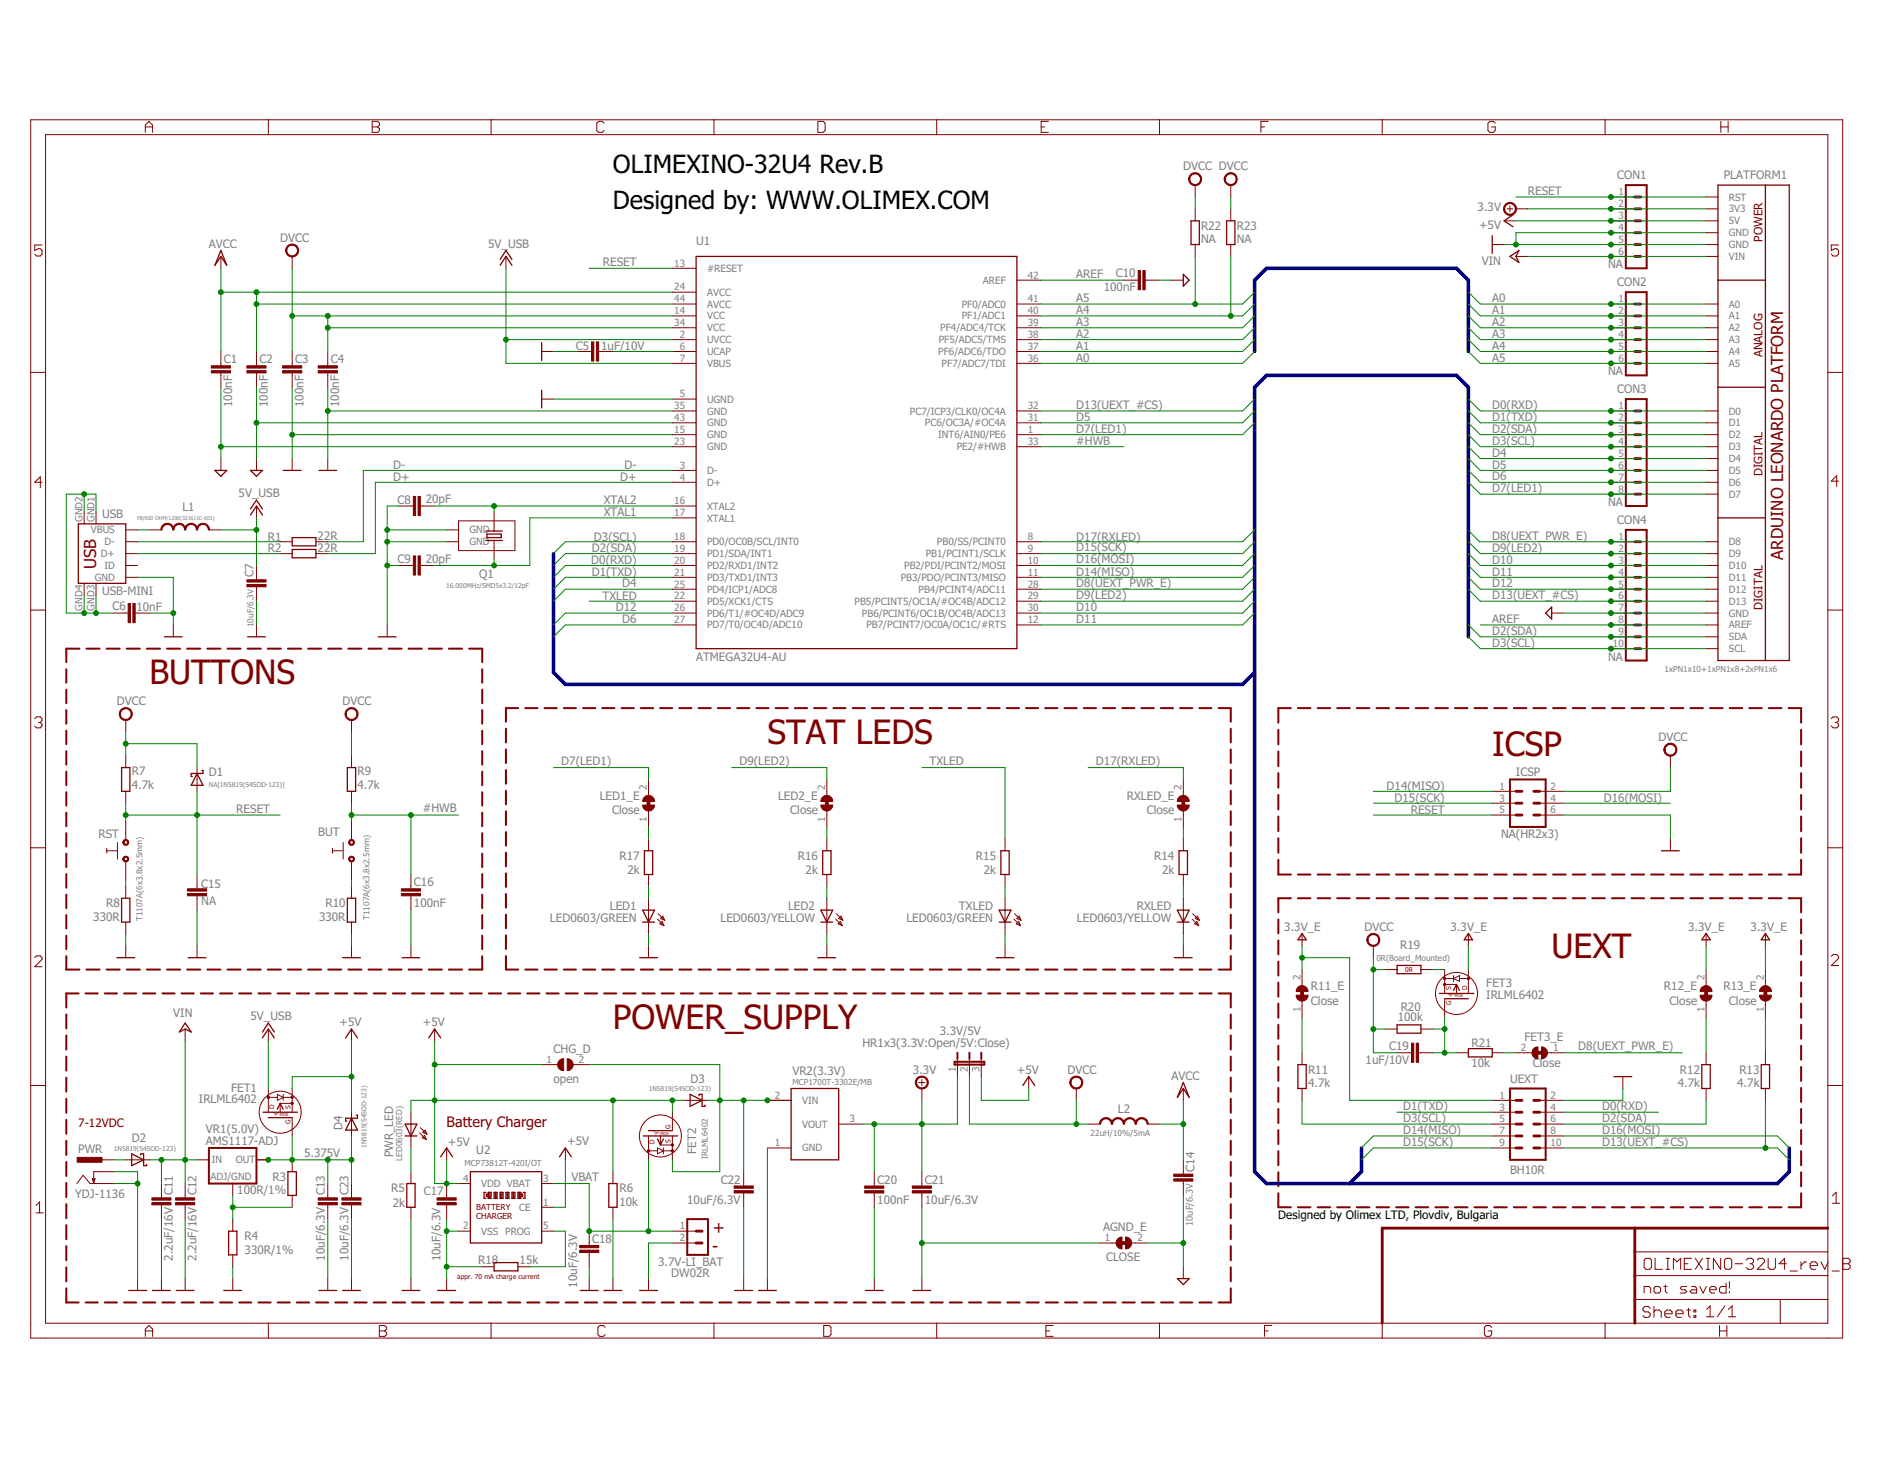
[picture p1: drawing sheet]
<svg xmlns="http://www.w3.org/2000/svg" width="279mm" height="216mm" viewBox="0 0 279 216" stroke-linecap="round" stroke-linejoin="round" font-family="sans-serif">
<defs><g id="words">
<g font-size="5" fill="#800000">
<text x="22.2" y="101.3">BUTTONS</text>
<text x="113.7" y="110.1">STAT LEDS</text>
<text x="221.1" y="111.9">ICSP</text>
<text x="229.9" y="141.8">UEXT</text>
<text x="90.8" y="152.4">POWER_SUPPLY</text>
</g>
<g font-size="3.7">
<text x="90.8" y="25.7">OLIMEXINO-32U4 Rev.B</text>
<text x="90.8" y="30.9">Designed by: WWW.OLIMEX.COM</text>
</g>
<g font-size="2.5" fill="#800000">
<text x="264.2" y="82.9" transform="rotate(-90 264.2 82.9)">ARDUINO LEONARDO PLATFORM</text>
<text x="14.2" y="84.3" transform="rotate(-90 14.2 84.3)">USB</text>
<text x="105.5" y="185.4">-</text>
<text x="107.3" y="182.7" transform="rotate(-90 107.3 182.7)">+</text>
</g>
<text font-size="2.1" fill="#800000" x="66.2" y="166.9">Battery Charger</text>
<g font-size="1.7" fill="#808080">
<text x="175.3" y="25.2">DVCC DVCC</text>
<text x="226.3" y="28.9">RESET</text>
<text x="239.6" y="26.5">CON1</text>
<text x="255.4" y="26.5">PLATFORM1</text>
<text x="41.5" y="35.8">DVCC</text>
<text x="177.9" y="34.1">R22</text>
<text x="183.2" y="34.1">R23</text>
<text x="218.9" y="31.3">3.3V</text>
<text x="219.1" y="33.9">+5V</text>
<text x="31" y="36.7">AVCC</text>
<text x="72.3" y="36.7">5V_USB</text>
<text x="89.3" y="39.4">RESET</text>
<text x="103.1" y="36.2">U1</text>
<text x="159.5" y="41.2">AREF</text>
<text x="165.3" y="41.1">C10</text>
<text x="177.9" y="36">NA</text>
<text x="183.2" y="36">NA</text>
<text x="219.5" y="39.2">VIN</text>
<text x="238.2" y="39.7">NA</text>
<text x="159.5" y="46.5">A4</text>
<text x="159.5" y="44.8">A5</text>
<text x="163.5" y="43.2">100nF</text>
<text x="221.1" y="44.8">A0</text>
<text x="221.1" y="46.5">A1</text>
<text x="239.6" y="42.4">CON2</text>
<text x="33.2" y="53.8">C1</text>
<text x="38.4" y="53.8">C2</text>
<text x="43.7" y="53.8">C3</text>
<text x="49" y="53.8">C4</text>
<text x="85.3" y="51.8">C5</text>
<text x="89" y="51.8">1uF/10V</text>
<text x="159.5" y="53.6">A0</text>
<text x="159.5" y="51.8">A1</text>
<text x="159.5" y="50">A2</text>
<text x="159.5" y="48.3">A3</text>
<text x="221.1" y="48.3">A2</text>
<text x="221.1" y="50">A3</text>
<text x="221.1" y="51.8">A4</text>
<text x="221.1" y="53.6">A5</text>
<text x="238.2" y="55.6">NA</text>
<text x="239.6" y="58.2">CON3</text>
<text x="34.4" y="60.3" transform="rotate(-90 34.4 60.3)">100nF</text>
<text x="39.7" y="60.3" transform="rotate(-90 39.7 60.3)">100nF</text>
<text x="44.9" y="60.3" transform="rotate(-90 44.9 60.3)">100nF</text>
<text x="50.2" y="60.3" transform="rotate(-90 50.2 60.3)">100nF</text>
<text x="159.5" y="65.9">#HWB</text>
<text x="159.5" y="64.1">D7(LED1)</text>
<text x="159.5" y="60.6">D13(UEXT_#CS)</text>
<text x="159.5" y="62.4">D5</text>
<text x="221.1" y="62.4">D1(TXD)</text>
<text x="221.1" y="65.9">D3(SCL)</text>
<text x="221.1" y="64.1">D2(SDA)</text>
<text x="221.1" y="60.6">D0(RXD)</text>
<text x="58.2" y="69.5">D-</text>
<text x="58.2" y="71.2">D+</text>
<text x="91.9" y="71.2">D+</text>
<text x="92.5" y="69.5">D-</text>
<text x="221.1" y="67.6">D4</text>
<text x="221.1" y="69.4">D5</text>
<text x="221.1" y="71.2">D6</text>
<text x="15.1" y="76.7">USB</text>
<text x="27" y="75.6">L1</text>
<text x="35.4" y="73.6">5V_USB</text>
<text x="58.9" y="74.7">C8</text>
<text x="63.1" y="74.5">20pF</text>
<text x="89.4" y="76.4">XTAL1</text>
<text x="89.4" y="74.7">XTAL2</text>
<text x="221.1" y="72.9">D7(LED1)</text>
<text x="238.2" y="74.9">NA</text>
<text x="239.6" y="77.6">CON4</text>
<text x="39.7" y="80">R1</text>
<text x="39.7" y="81.8">R2</text>
<text x="47.1" y="80">22R</text>
<text x="47.1" y="81.8">22R</text>
<text x="58.9" y="83.3">C9</text>
<text x="63.1" y="83.3">20pF</text>
<text x="87.6" y="83.6">D0(RXD)</text>
<text x="87.7" y="81.8">D2(SDA)</text>
<text x="88" y="80">D3(SCL)</text>
<text x="159.5" y="81.6">D15(SCK)</text>
<text x="159.5" y="83.4">D16(MOSI)</text>
<text x="159.5" y="80">D17(RXLED)</text>
<text x="221.1" y="81.7">D9(LED2)</text>
<text x="221.1" y="83.5">D10</text>
<text x="221.1" y="80">D8(UEXT_PWR_E)</text>
<text x="15.1" y="88.1">USB-MINI</text>
<text x="37.6" y="85.5" transform="rotate(-90 37.6 85.5)">C7</text>
<text x="71" y="85.6">Q1</text>
<text x="87.7" y="85.3">D1(TXD)</text>
<text x="89.3" y="88.8">TXLED</text>
<text x="92.2" y="87">D4</text>
<text x="159.5" y="85.3">D14(MISO)</text>
<text x="159.5" y="88.8">D9(LED2)</text>
<text x="159.5" y="87">D8(UEXT_PWR_E)</text>
<text x="221.1" y="88.8">D13(UEXT_#CS)</text>
<text x="221.1" y="85.2">D11</text>
<text x="221.1" y="87">D12</text>
<text x="16.6" y="90.3">C6</text>
<text x="20.2" y="90.5">10nF</text>
<text x="91.2" y="90.5">D12</text>
<text x="92.2" y="92.3">D6</text>
<text x="159.5" y="90.5">D10</text>
<text x="159.5" y="92.3">D11</text>
<text x="221.1" y="92.3">AREF</text>
<text x="221.1" y="95.8">D3(SCL)</text>
<text x="221.1" y="94">D2(SDA)</text>
<text x="103.1" y="97.8">ATMEGA32U4-AU</text>
<text x="238.2" y="97.8">NA</text>
<text x="17.3" y="104.4">DVCC</text>
<text x="50.8" y="104.4">DVCC</text>
<text x="83.1" y="113.3">D7(LED1)</text>
<text x="109.5" y="113.3">D9(LED2)</text>
<text x="137.7" y="113.3">TXLED</text>
<text x="162.4" y="113.3">D17(RXLED)</text>
<text x="245.7" y="109.7">DVCC</text>
<text x="19.5" y="116.8">4.7k</text>
<text x="19.5" y="114.8">R7</text>
<text x="31" y="115">D1</text>
<text x="53" y="116.8">4.7k</text>
<text x="53" y="114.8">R9</text>
<text x="88.9" y="118.5">LED1_E</text>
<text x="115.3" y="118.5">LED2_E</text>
<text x="166.9" y="118.5">RXLED_E</text>
<text x="205.4" y="117">D14(MISO)</text>
<text x="206.6" y="118.8">D15(SCK)</text>
<text x="224.6" y="114.9">ICSP</text>
<text x="237.6" y="118.8">D16(MOSI)</text>
<text x="14.6" y="124">RST</text>
<text x="35" y="120.3">RESET</text>
<text x="47.1" y="123.8">BUT</text>
<text x="62.6" y="120.3">#HWB</text>
<text x="90.7" y="120.6">Close</text>
<text x="117.1" y="120.6">Close</text>
<text x="169.9" y="120.6">Close</text>
<text x="209" y="120.5">RESET</text>
<text x="222.4" y="124.1">NA(HR2x3)</text>
<text x="29.8" y="131.4">C15</text>
<text x="61.3" y="131.3">C16</text>
<text x="91.8" y="127.3">R17</text>
<text x="92.9" y="129.4">2k</text>
<text x="118.2" y="127.3">R16</text>
<text x="119.3" y="129.4">2k</text>
<text x="144.6" y="127.3">R15</text>
<text x="145.7" y="129.4">2k</text>
<text x="171" y="127.3">R14</text>
<text x="172.2" y="129.4">2k</text>
<text x="13.8" y="136.4">330R</text>
<text x="15.7" y="134.3">R8</text>
<text x="29.8" y="134.1">NA</text>
<text x="47.3" y="136.4">330R</text>
<text x="48.2" y="134.3">R10</text>
<text x="61.3" y="134.2">100nF</text>
<text x="81.5" y="136.5">LED0603/GREEN</text>
<text x="90.3" y="134.8">LED1</text>
<text x="106.7" y="136.5">LED0603/YELLOW</text>
<text x="116.7" y="134.8">LED2</text>
<text x="134.3" y="136.5">LED0603/GREEN</text>
<text x="142.1" y="134.8">TXLED</text>
<text x="159.5" y="136.5">LED0603/YELLOW</text>
<text x="168.4" y="134.8">RXLED</text>
<text x="190.3" y="137.9">3.3V_E</text>
<text x="202.1" y="137.9">DVCC</text>
<text x="214.9" y="137.9">3.3V_E</text>
<text x="250.1" y="137.9">3.3V_E</text>
<text x="259.3" y="137.9">3.3V_E</text>
<text x="207.4" y="140.5">R19</text>
<text x="194.2" y="148.8">Close</text>
<text x="194.2" y="146.7">R11_E</text>
<text x="207.5" y="149.7">R20</text>
<text x="220.2" y="148">IRLML6402</text>
<text x="220.2" y="146.2">FET3</text>
<text x="246.5" y="146.7">R12_E</text>
<text x="247.3" y="148.8">Close</text>
<text x="255.3" y="146.7">R13_E</text>
<text x="256.1" y="148.8">Close</text>
<text x="25.7" y="150.6">VIN</text>
<text x="37.1" y="151.1">5V_USB</text>
<text x="50.3" y="151.9">+5V</text>
<text x="62.6" y="151.9">+5V</text>
<text x="82" y="155.9">CHG_D</text>
<text x="127.8" y="155">HR1x3(3.3V:Open/5V:Close)</text>
<text x="139.2" y="153.3">3.3V/5V</text>
<text x="205.8" y="155.5">C19</text>
<text x="207.1" y="151.1">100k</text>
<text x="218" y="155">R21</text>
<text x="225.8" y="154.1">FET3_E</text>
<text x="233.8" y="155.5">D8(UEXT_PWR_E)</text>
<text x="34.2" y="161.7">FET1</text>
<text x="82" y="160.3">open</text>
<text x="102.3" y="160.3">D3</text>
<text x="117.4" y="159.2">VR2(3.3V)</text>
<text x="135.2" y="159">3.3V</text>
<text x="150.6" y="159">+5V</text>
<text x="158.1" y="159">DVCC</text>
<text x="173.5" y="159.9">AVCC</text>
<text x="193.8" y="161">4.7k</text>
<text x="193.8" y="159">R11</text>
<text x="202.3" y="157.6">1uF/10V</text>
<text x="218" y="158">10k</text>
<text x="223.7" y="160.3">UEXT</text>
<text x="227.1" y="158">Close</text>
<text x="248.6" y="161">4.7k</text>
<text x="248.9" y="159">R12</text>
<text x="257.4" y="161">4.7k</text>
<text x="257.7" y="159">R13</text>
<text x="29.5" y="163.3">IRLML6402</text>
<text x="30.5" y="167.8">VR1(5.0V)</text>
<text x="50.8" y="167.3" transform="rotate(-90 50.8 167.3)">D4</text>
<text x="165.6" y="164.9">L2</text>
<text x="207.9" y="164.4">D1(TXD)</text>
<text x="207.9" y="166.2">D3(SCL)</text>
<text x="207.9" y="168">D14(MISO)</text>
<text x="237.3" y="168">D16(MOSI)</text>
<text x="237.3" y="166.2">D2(SDA)</text>
<text x="237.3" y="164.4">D0(RXD)</text>
<text x="11.6" y="170.7">PWR</text>
<text x="19.5" y="169.1">D2</text>
<text x="30.5" y="169.5">AMS1117-ADJ</text>
<text x="45" y="171.3">5.375V</text>
<text x="58.2" y="171.4" transform="rotate(-90 58.2 171.4)">PWR_LED</text>
<text x="66.3" y="169.6">+5V</text>
<text x="70.6" y="170.9">U2</text>
<text x="84" y="169.5">+5V</text>
<text x="103.1" y="170.9" transform="rotate(-90 103.1 170.9)">FET2</text>
<text x="177" y="173.5" transform="rotate(-90 177 173.5)">C14</text>
<text x="207.9" y="169.7">D15(SCK)</text>
<text x="223.7" y="173.8">BH10R</text>
<text x="237.3" y="169.7">D13(UEXT_#CS)</text>
<text x="11.2" y="177.4">YDJ-1136</text>
<text x="25.6" y="177" transform="rotate(-90 25.6 177)">C11</text>
<text x="29.1" y="177" transform="rotate(-90 29.1 177)">C12</text>
<text x="35.2" y="176.8">100R/1%</text>
<text x="40.4" y="174.9">R3</text>
<text x="48.1" y="177" transform="rotate(-90 48.1 177)">C13</text>
<text x="51.6" y="177" transform="rotate(-90 51.6 177)">C23</text>
<text x="58" y="176.6">R5</text>
<text x="58.2" y="178.7">2k</text>
<text x="62.8" y="177">C17</text>
<text x="84.6" y="174.8">VBAT</text>
<text x="91.8" y="178.6">10k</text>
<text x="91.8" y="176.5">R6</text>
<text x="101.8" y="178.2">10uF/6.3V</text>
<text x="106.8" y="175.3">C22</text>
<text x="130" y="178.2">100nF</text>
<text x="130" y="175.3">C20</text>
<text x="137" y="178.2">10uF/6.3V</text>
<text x="137" y="175.3">C21</text>
<text x="36.2" y="185.6">330R/1%</text>
<text x="36.2" y="183.7">R4</text>
<text x="87.7" y="184.1">C18</text>
<text x="163.4" y="182.3">AGND_E</text>
<text x="25.6" y="186.7" transform="rotate(-90 25.6 186.7)">2.2uF/16V</text>
<text x="29.1" y="186.7" transform="rotate(-90 29.1 186.7)">2.2uF/16V</text>
<text x="48.1" y="186.7" transform="rotate(-90 48.1 186.7)">10uF/6.3V</text>
<text x="51.6" y="186.7" transform="rotate(-90 51.6 186.7)">10uF/6.3V</text>
<text x="65.3" y="186.8" transform="rotate(-90 65.3 186.8)">10uF/6.3V</text>
<text x="70.8" y="187.2">R18</text>
<text x="77" y="187.2">15k</text>
<text x="85.5" y="190.7" transform="rotate(-90 85.5 190.7)">10uF/6.3V</text>
<text x="97.5" y="187.4">3.7V-LI_BAT</text>
<text x="99.4" y="189.2">DW02R</text>
<text x="163.9" y="186.7">CLOSE</text>
</g>
<g font-size="1.7" fill="#800000">
<text x="261.1" y="35.8" transform="rotate(-90 261.1 35.8)">POWER</text>
<text x="261.1" y="52.9" transform="rotate(-90 261.1 52.9)">ANALOG</text>
<text x="261.1" y="70.5" transform="rotate(-90 261.1 70.5)">DIGITAL</text>
<text x="261.1" y="90.3" transform="rotate(-90 261.1 90.3)">DIGITAL</text>
<text x="11.6" y="166.9">7-12VDC</text>
</g>
<text font-size="1.7" x="189.4" y="180.5">Designed by Olimex LTD, Plovdiv, Bulgaria</text>
<g font-size="1.5" fill="#808080">
<text x="239.8" y="28.9">1</text>
<text x="256.1" y="29.7">RST</text>
<text x="239.8" y="30.7">2</text>
<text x="239.8" y="32.4">3</text>
<text x="239.8" y="34.2">4</text>
<text x="239.8" y="36">5</text>
<text x="256.1" y="31.5">3V3</text>
<text x="256.1" y="33.2">5V</text>
<text x="256.1" y="35">GND</text>
<text x="99.9" y="39.5">13</text>
<text x="104.7" y="40.3">#RESET</text>
<text x="152.3" y="41.2">42</text>
<text x="239.8" y="37.7">6</text>
<text x="256.1" y="36.7">GND</text>
<text x="256.1" y="38.5">VIN</text>
<text x="99.9" y="46.5">14</text>
<text x="99.9" y="43">24</text>
<text x="99.9" y="44.8">44</text>
<text x="104.7" y="47.3">VCC</text>
<text x="104.7" y="43.8">AVCC</text>
<text x="104.7" y="45.5">AVCC</text>
<text x="142.5" y="47.3">PF1/ADC1</text>
<text x="142.5" y="45.5">PF0/ADC0</text>
<text x="145.6" y="42">AREF</text>
<text x="152.3" y="46.5">40</text>
<text x="152.3" y="44.8">41</text>
<text x="239.8" y="44.8">1</text>
<text x="239.8" y="46.5">2</text>
<text x="256.1" y="45.5">A0</text>
<text x="256.1" y="47.3">A1</text>
<text x="99.9" y="48.3">34</text>
<text x="100.7" y="50">2</text>
<text x="100.7" y="51.8">6</text>
<text x="100.7" y="53.6">7</text>
<text x="104.7" y="50.8">UVCC</text>
<text x="104.7" y="52.6">UCAP</text>
<text x="104.7" y="49.1">VCC</text>
<text x="139" y="52.6">PF6/ADC6/TDO</text>
<text x="139.1" y="50.8">PF5/ADC5/TMS</text>
<text x="139.3" y="49.1">PF4/ADC4/TCK</text>
<text x="152.3" y="53.6">36</text>
<text x="152.3" y="51.8">37</text>
<text x="152.3" y="50">38</text>
<text x="152.3" y="48.3">39</text>
<text x="239.8" y="48.3">3</text>
<text x="239.8" y="50">4</text>
<text x="239.8" y="51.8">5</text>
<text x="239.8" y="53.6">6</text>
<text x="256.1" y="49.1">A2</text>
<text x="256.1" y="50.8">A3</text>
<text x="256.1" y="52.6">A4</text>
<text x="100.7" y="58.8">5</text>
<text x="104.7" y="59.6">UGND</text>
<text x="104.7" y="54.3">VBUS</text>
<text x="139.5" y="54.3">PF7/ADC7/TDI</text>
<text x="256.1" y="54.3">A5</text>
<text x="99.9" y="64.1">15</text>
<text x="99.9" y="65.9">23</text>
<text x="99.9" y="60.6">35</text>
<text x="99.9" y="62.4">43</text>
<text x="104.7" y="64.9">GND</text>
<text x="104.7" y="61.4">GND</text>
<text x="104.7" y="63.1">GND</text>
<text x="134.8" y="61.4">PC7/ICP3/CLK0/OC4A</text>
<text x="137" y="63.1">PC6/OC3A/#OC4A</text>
<text x="139" y="64.9">INT6/AIN0/PE6</text>
<text x="152.3" y="64.1">1</text>
<text x="152.3" y="62.4">31</text>
<text x="152.3" y="60.6">32</text>
<text x="152.3" y="65.9">33</text>
<text x="239.8" y="60.6">1</text>
<text x="239.8" y="62.4">2</text>
<text x="239.8" y="64.1">3</text>
<text x="239.8" y="65.9">4</text>
<text x="256.1" y="61.4">D0</text>
<text x="256.1" y="63.1">D1</text>
<text x="256.1" y="64.9">D2</text>
<text x="100.7" y="69.4">3</text>
<text x="100.7" y="71.2">4</text>
<text x="104.7" y="70.2">D-</text>
<text x="104.7" y="71.9">D+</text>
<text x="104.7" y="66.7">GND</text>
<text x="141.7" y="66.7">PE2/#HWB</text>
<text x="239.8" y="67.6">5</text>
<text x="239.8" y="69.4">6</text>
<text x="239.8" y="71.2">7</text>
<text x="256.1" y="66.7">D3</text>
<text x="256.1" y="68.4">D4</text>
<text x="256.1" y="70.2">D5</text>
<text x="256.1" y="71.9">D6</text>
<text x="12.2" y="77.3" transform="rotate(-90 12.2 77.3)">GND2</text>
<text x="14" y="77.3" transform="rotate(-90 14 77.3)">GND1</text>
<text x="99.9" y="74.7">16</text>
<text x="99.9" y="76.4">17</text>
<text x="104.7" y="75.5">XTAL2</text>
<text x="104.7" y="77.2">XTAL1</text>
<text x="239.8" y="72.9">8</text>
<text x="256.1" y="73.7">D7</text>
<text x="13.5" y="79">VBUS</text>
<text x="14.9" y="82.5">D+</text>
<text x="15.5" y="80.7">D-</text>
<text x="69.5" y="80.7">GND</text>
<text x="69.5" y="79">GND</text>
<text x="99.9" y="80">18</text>
<text x="99.9" y="81.7">19</text>
<text x="99.9" y="83.5">20</text>
<text x="104.7" y="80.7">PD0/OC0B/SCL/INT0</text>
<text x="104.7" y="82.5">PD1/SDA/INT1</text>
<text x="137.1" y="82.5">PB1/PCINT1/SCLK</text>
<text x="138.8" y="80.7">PB0/SS/PCINT0</text>
<text x="152.3" y="80">8</text>
<text x="152.3" y="81.7">9</text>
<text x="152.3" y="83.5">10</text>
<text x="239.8" y="80">1</text>
<text x="239.8" y="81.7">2</text>
<text x="239.8" y="83.5">3</text>
<text x="256.1" y="80.7">D8</text>
<text x="256.1" y="82.5">D9</text>
<text x="14" y="86">GND</text>
<text x="15.5" y="84.3">ID</text>
<text x="99.9" y="85.2">21</text>
<text x="99.9" y="88.8">22</text>
<text x="99.9" y="87">25</text>
<text x="104.7" y="84.3">PD2/RXD1/INT2</text>
<text x="104.7" y="86">PD3/TXD1/INT3</text>
<text x="104.7" y="89.5">PD5/XCK1/CTS</text>
<text x="104.7" y="87.8">PD4/ICP1/ADC8</text>
<text x="126.6" y="89.5">PB5/PCINT5/OC1A/#OC4B/ADC12</text>
<text x="133.4" y="86">PB3/PDO/PCINT3/MISO</text>
<text x="133.9" y="84.3">PB2/PDI/PCINT2/MOSI</text>
<text x="136.1" y="87.8">PB4/PCINT4/ADC11</text>
<text x="152.3" y="85.2">11</text>
<text x="152.3" y="87">28</text>
<text x="152.3" y="88.8">29</text>
<text x="239.8" y="85.2">4</text>
<text x="239.8" y="87">5</text>
<text x="239.8" y="88.8">6</text>
<text x="256.1" y="84.3">D10</text>
<text x="256.1" y="86">D11</text>
<text x="256.1" y="87.8">D12</text>
<text x="256.1" y="89.5">D13</text>
<text x="12.2" y="90.4" transform="rotate(-90 12.2 90.4)">GND4</text>
<text x="14" y="90.4" transform="rotate(-90 14 90.4)">GND3</text>
<text x="99.9" y="90.5">26</text>
<text x="99.9" y="92.3">27</text>
<text x="104.7" y="91.3">PD6/T1/#OC4D/ADC9</text>
<text x="104.7" y="93.1">PD7/T0/OC4D/ADC10</text>
<text x="127.7" y="91.3">PB6/PCINT6/OC1B/OC4B/ADC13</text>
<text x="128.4" y="93.1">PB7/PCINT7/OC0A/OC1C/#RTS</text>
<text x="152.3" y="92.3">12</text>
<text x="152.3" y="90.5">30</text>
<text x="239" y="95.8">10</text>
<text x="239.8" y="90.5">7</text>
<text x="239.8" y="92.3">8</text>
<text x="239.8" y="94.1">9</text>
<text x="256.1" y="91.3">GND</text>
<text x="256.1" y="93.1">AREF</text>
<text x="256.1" y="94.8">SDA</text>
<text x="256.1" y="96.6">SCL</text>
<text x="95.8" y="116.9" transform="rotate(-90 95.8 116.9)">2</text>
<text x="122.2" y="116.9" transform="rotate(-90 122.2 116.9)">2</text>
<text x="175" y="116.9" transform="rotate(-90 175 116.9)">2</text>
<text x="222.2" y="116.9">1</text>
<text x="222.2" y="118.7">3</text>
<text x="229.7" y="116.9">2</text>
<text x="229.7" y="118.7">4</text>
<text x="95.8" y="121.7" transform="rotate(-90 95.8 121.7)">1</text>
<text x="122.2" y="121.7" transform="rotate(-90 122.2 121.7)">1</text>
<text x="175" y="121.7" transform="rotate(-90 175 121.7)">1</text>
<text x="222.2" y="120.5">5</text>
<text x="229.7" y="120.5">6</text>
<text x="192.6" y="149.9" transform="rotate(-90 192.6 149.9)">1</text>
<text x="192.6" y="145.1" transform="rotate(-90 192.6 145.1)">2</text>
<text x="252.5" y="149.9" transform="rotate(-90 252.5 149.9)">1</text>
<text x="252.5" y="145.1" transform="rotate(-90 252.5 145.1)">2</text>
<text x="261.3" y="149.9" transform="rotate(-90 261.3 149.9)">1</text>
<text x="261.3" y="145.1" transform="rotate(-90 261.3 145.1)">2</text>
<text x="225.3" y="155.7">2</text>
<text x="230.1" y="155.7">1</text>
<text x="80.9" y="157.4">1</text>
<text x="85.8" y="157.4">2</text>
<text x="141.6" y="158.7" transform="rotate(-90 141.6 158.7)">1</text>
<text x="143.4" y="158.7" transform="rotate(-90 143.4 158.7)">2</text>
<text x="145.1" y="158.7" transform="rotate(-90 145.1 158.7)">3</text>
<text x="114.8" y="162.7">2</text>
<text x="118.8" y="163.5">VIN</text>
<text x="118.8" y="167">VOUT</text>
<text x="125.9" y="166.2">3</text>
<text x="222.2" y="162.7">1</text>
<text x="222.2" y="164.5">3</text>
<text x="222.2" y="166.2">5</text>
<text x="222.2" y="168">7</text>
<text x="229.7" y="162.7">2</text>
<text x="229.7" y="164.5">4</text>
<text x="229.7" y="166.2">6</text>
<text x="229.7" y="168">8</text>
<text x="31.4" y="172.2">IN</text>
<text x="34.9" y="172.2">OUT</text>
<text x="114.8" y="169.7">1</text>
<text x="118.8" y="170.5">GND</text>
<text x="222.2" y="169.7">9</text>
<text x="229.7" y="169.7">10</text>
<text x="31.2" y="174.7">ADJ/GND</text>
<text x="68.6" y="175">4</text>
<text x="71.3" y="175.8">VDD VBAT</text>
<text x="76.9" y="179.3">CE</text>
<text x="80.5" y="178.5">1</text>
<text x="80.5" y="175">3</text>
<text x="68.6" y="182.1">2</text>
<text x="71.3" y="182.8">VSS PROG</text>
<text x="80.5" y="182.1">5</text>
<text x="100.7" y="182.1">1</text>
<text x="100.7" y="183.8">2</text>
<text x="163.7" y="183.8">1</text>
<text x="168.5" y="183.8">2</text>
</g>
<text font-size="1.4" fill="#808080" x="176.7" y="181.5" transform="rotate(-90 176.7 181.5)">10uF/6.3V</text>
<g font-size="1.2" fill="#808080">
<text x="37.6" y="92.9" transform="rotate(-90 37.6 92.9)">10uF/6.3V</text>
<text x="246.6" y="99.6">1xPN1x10+1xPN1x8+2xPN1x6</text>
<text x="21.1" y="136.4" transform="rotate(-90 21.1 136.4)">T1107A(6x3.8x2.5mm)</text>
<text x="54.7" y="136.2" transform="rotate(-90 54.7 136.2)">T1107A(6x3.8x2.5mm)</text>
<text x="203.9" y="142.3">0R(Board_Mounted)</text>
<text x="117.4" y="160.7">MCP1700T-3302E/MB</text>
<text x="59.6" y="171.9" transform="rotate(-90 59.6 171.9)">LED0603(RED)</text>
<text x="68.8" y="172.6">MCP73812T-420I/OT</text>
<text x="104.9" y="171.7" transform="rotate(-90 104.9 171.7)">IRLML6402</text>
<text x="161.6" y="168.2">22uH/10%/5mA</text>
</g>
<g font-size="1.2" fill="#800000">
<text x="70.6" y="179.2">BATTERY</text>
<text x="70.6" y="180.5">CHARGER</text>
</g>
<g font-size="1" fill="#808080">
<text x="66.1" y="87.1">16.000MHz/SMD5x3.2/12pF</text>
<text x="31" y="116.6">NA[1N5819(S4SOD-123)]</text>
<text x="96.1" y="161.6">1N5819(S4SOD-123)</text>
<text x="16.9" y="170.4">1N5819(S4SOD-123)</text>
<text x="54.3" y="169.9" transform="rotate(-90 54.3 169.9)">1N5819(S4SOD-123)</text>
</g>
<g font-size="1" fill="#800000">
<text x="208.2" y="143.9">0R</text>
<text x="215" y="148.9" transform="rotate(-90 215 148.9)">G</text>
<text x="215" y="146.7" transform="rotate(-90 215 146.7)">S</text>
<text x="217.4" y="146.7" transform="rotate(-90 217.4 146.7)">D</text>
<text x="40.6" y="164.3" transform="rotate(-90 40.6 164.3)">D</text>
<text x="43" y="166.5" transform="rotate(-90 43 166.5)">G</text>
<text x="43" y="164.3" transform="rotate(-90 43 164.3)">S</text>
<text x="99.3" y="167.1" transform="rotate(-90 99.3 167.1)">G</text>
<text x="97" y="169.3" transform="rotate(-90 97 169.3)">D</text>
<text x="99.3" y="169.2" transform="rotate(-90 99.3 169.2)">S</text>
<text x="67.7" y="189.3">appr. 70 mA charge current</text>
</g>
<text font-size=".8" fill="#808080" x="20.3" y="77">FB/600 OHM/1206(321611C-601)</text>
<g font-size=".6" fill="#800000">
<text x="214.5" y="147.7">&quot;P&quot;-MOS</text>
<text x="40.5" y="165.3">&quot;P&quot;-MOS</text>
<text x="96.9" y="168">&quot;P&quot;-MOS</text>
</g>
</g></defs>
<g fill="none" stroke="#800000" stroke-width=".3">
<path d="M240.9 27.4h3v12.3h-3zM240.9 43.3h3v12.3h-3zM240.9 59.1h3v15.8h-3zM240.9 78.5h3v19.3h-3zM9.8 99.1v2M11.8 96.1h-2v1.9M12.8 96.1h2M15.8 96.1h1.9M18.8 96.1h1.9M21.8 96.1h1.9M24.7 96.1h2M27.7 96.1h2"/>
<path d="M30.7 96.1h2M33.7 96.1h1.9M36.7 96.1h1.9M39.7 96.1h1.9M42.7 96.1h1.9M45.6 96.1h2M48.6 96.1h2M51.6 96.1h1.9M54.6 96.1h1.9M57.6 96.1h1.9M60.5 96.1h2M63.5 96.1h2"/>
<path d="M66.5 96.1h2M69.5 96.1h1.9v1.9M71.4 99.1v2M9.8 102.1v2M9.8 105.2v2M9.8 108.2v2M9.8 111.2v2M9.8 114.3v2M9.8 117.3v2M71.4 102.1v2M71.4 105.2v2M71.4 108.2v2"/>
<path d="M71.4 111.2v2M71.4 114.3v2M71.4 117.3v2M75 107.9v2M75 111v2M75 114v2.1M75 117.1v2M76.8 104.9h-1.8v2M77.8 104.9h1.8M80.7 104.9h1.8M83.5 104.9h1.8M86.4 104.9h1.8"/>
<path d="M89.2 104.9h1.8M92.1 104.9h1.8M94.9 104.9h1.9M97.8 104.9h1.8M100.6 104.9h1.8M103.5 104.9h1.8M106.3 104.9h1.9M109.2 104.9h1.8M112.1 104.9h1.8M114.9 104.9h1.8M117.8 104.9h1.8M120.6 104.9h1.8"/>
<path d="M123.5 104.9h1.8M126.3 104.9h1.8M129.2 104.9h1.8M132 104.9h1.8M134.9 104.9h1.8M137.7 104.9h1.8M140.6 104.9h1.8M143.4 104.9h1.8M146.3 104.9h1.8M149.1 104.9h1.9M152 104.9h1.8M154.8 104.9h1.9"/>
<path d="M157.7 104.9h1.8M160.5 104.9h1.9M163.4 104.9h1.8M166.3 104.9h1.8M169.1 104.9h1.8M172 104.9h1.8M174.8 104.9h1.8M177.7 104.9h1.8M180.5 104.9h1.8v2M182.3 107.9v2M182.3 111v2M182.3 114v2.1"/>
<path d="M182.3 117.1v2M189.4 108.1v2.1M189.4 111.3v2.2M189.4 114.5v2.1M189.4 117.7v2.2M191.2 104.9h-1.8v2.1M192.3 104.9h1.8M195.2 104.9h1.9M198.1 104.9h1.9M201 104.9h1.9M203.9 104.9h1.9M206.8 104.9h1.9"/>
<path d="M209.7 104.9h1.9M212.6 104.9h1.9M215.5 104.9h1.9M218.4 104.9h1.9M221.4 104.9h1.8M223.7 115.4h5.3v7h-5.3zM224.3 104.9h1.8M227.2 104.9h1.8M230.1 104.9h1.8M233 104.9h1.8M235.9 104.9h1.8M238.8 104.9h1.9"/>
<path d="M241.7 104.9h1.9M244.6 104.9h1.9M247.5 104.9h1.9M250.4 104.9h1.9M253.3 104.9h1.9M256.2 104.9h1.9M259.1 104.9h1.9M262 104.9h1.9M265 104.9h1.8v2.1M266.8 108.1v2.1M266.8 111.3v2.2M266.8 114.5v2.1"/>
<path d="M266.8 117.7v2.2M9.8 120.3v2M9.8 123.4v2M9.8 126.4v2M9.8 129.4v2M9.8 132.5v2M9.8 135.5v2M9.8 138.6v1.9M71.4 120.3v2M71.4 123.4v2M71.4 126.4v2M71.4 129.4v2"/>
<path d="M71.4 132.5v2M71.4 135.5v2M71.4 138.6v1.9M75 120.1v2.1M75 123.2v2M75 126.3v2M75 129.3v2M75 132.4v2M75 135.4v2.1M75 138.5v2M182.3 120.1v2.1M182.3 123.2v2"/>
<path d="M182.3 126.3v2M182.3 129.3v2M182.3 132.4v2M182.3 135.4v2.1M182.3 138.5v2M189.4 120.9v2.2M189.4 124.1v2.2M189.4 127.3v2.2h1.8M189.4 136.1v2.1M189.4 139.3v2M191.2 133h-1.8v2.1M192.3 133h1.8"/>
<path d="M192.3 129.5h1.8M195.2 133h1.9M195.2 129.5h1.9M198.1 133h1.9M198.1 129.5h1.9M201 133h1.9M201 129.5h1.9M203.9 133h1.9M203.9 129.5h1.9M206.8 133h1.9M206.8 129.5h1.9M209.7 133h1.9"/>
<path d="M209.7 129.5h1.9M212.6 133h1.9M212.6 129.5h1.9M215.5 133h1.9M215.5 129.5h1.9M218.4 133h1.9M218.4 129.5h1.9M221.4 133h1.8M221.4 129.5h1.8M224.3 133h1.8M224.3 129.5h1.8M227.2 133h1.8"/>
<path d="M227.2 129.5h1.8M230.1 133h1.8M230.1 129.5h1.8M233 133h1.8M233 129.5h1.8M235.9 133h1.8M235.9 129.5h1.8M238.8 133h1.9M238.8 129.5h1.9M241.7 133h1.9M241.7 129.5h1.9M244.6 133h1.9"/>
<path d="M244.6 129.5h1.9M247.5 133h1.9M247.5 129.5h1.9M250.4 133h1.9M250.4 129.5h1.9M253.3 133h1.9M253.3 129.5h1.9M256.2 133h1.9M256.2 129.5h1.9M259.1 133h1.9M259.1 129.5h1.9M262 133h1.9"/>
<path d="M262 129.5h1.9M265 133h1.8v2.1M266.8 120.9v2.2M266.8 124.1v2.2M266.8 127.3v2.2h-1.8M266.8 136.1v2.1M266.8 139.3v2M9.8 141.6v2h2M9.8 150.2v2.1M9.8 153.3v2.1M9.8 156.5v2M9.8 159.6v2"/>
<path d="M11.6 147.1h-1.8v2.1M12.7 147.1h1.8M12.8 143.6h2M15.5 147.1h1.8M15.8 143.6h1.9M18.4 147.1h1.8M18.8 143.6h1.9M21.2 147.1h1.8M21.8 143.6h1.9M24.1 147.1h1.8M24.7 143.6h2M26.9 147.1h1.8"/>
<path d="M27.7 143.6h2M29.7 147.1h1.9M30.7 143.6h2M32.6 147.1h1.8M33.7 143.6h1.9M35.4 147.1h1.8M36.7 143.6h1.9M38.3 147.1h1.8M39.7 143.6h1.9M41.1 147.1h1.8M42.7 143.6h1.9M44 147.1h1.8"/>
<path d="M45.6 143.6h2M46.8 147.1h1.8M48.6 143.6h2M49.7 147.1h1.8M51.6 143.6h1.9M52.5 147.1h1.8M54.6 143.6h1.9M55.4 147.1h1.7M57.6 143.6h1.9M58.2 147.1h1.8M60.5 143.6h2M61 147.1h1.8"/>
<path d="M63.5 143.6h2M63.9 147.1h1.8M66.5 143.6h2M66.7 147.1h1.8M69.6 147.1h1.8M71.4 141.6v2h-1.9M72.4 147.1h1.8M75 141.6v2h1.8M75.3 147.1h1.8M77.8 143.6h1.8M78.1 147.1h1.8M80.7 143.6h1.8"/>
<path d="M81 147.1h1.8M83.5 143.6h1.8M83.8 147.1h1.8M86.4 143.6h1.8M86.6 147.1h1.9M89.2 143.6h1.8M89.5 147.1h1.8M92.1 143.6h1.8M92.3 147.1h1.8M94.9 143.6h1.9M95.2 147.1h1.8M97.8 143.6h1.8"/>
<path d="M98 147.1h1.8M100.6 143.6h1.8M100.9 147.1h1.8M103.5 143.6h1.8M103.7 147.1h1.8M106.3 143.6h1.9M106.6 147.1h1.8M109.2 143.6h1.8M109.4 147.1h1.8M112.1 143.6h1.8M112.2 147.1h1.8M114.9 143.6h1.8"/>
<path d="M115.1 147.1h1.8M117.8 143.6h1.8M117.9 147.1h1.8M120.6 143.6h1.8M120.8 147.1h1.8M123.5 143.6h1.8M123.6 147.1h1.8M126.3 143.6h1.8M126.5 147.1h1.8M129.2 143.6h1.8M129.3 147.1h1.8M132 143.6h1.8"/>
<path d="M132.2 147.1h1.8M134.9 143.6h1.8M135 147.1h1.8M137.7 143.6h1.8M137.9 147.1h1.8M140.6 143.6h1.8M140.7 147.1h1.8M141.4 157.2h4.4v.4h-4.4zM141.8 155.9v.9M143.4 143.6h1.8M143.6 147.1h1.8M143.6 155.9v.9"/>
<path d="M145.4 155.9v.9M146.3 143.6h1.8M146.4 147.1h1.8M149.1 143.6h1.9M149.2 147.1h1.8M152 143.6h1.8M152.1 147.1h1.8M154.8 143.6h1.9M154.9 147.1h1.8M157.7 143.6h1.8M157.8 147.1h1.8M160.5 143.6h1.9"/>
<path d="M160.6 147.1h1.8M163.4 143.6h1.8M163.4 147.1h1.9M166.3 143.6h1.8M166.3 147.1h1.8M169.1 143.6h1.8M169.1 147.1h1.9M172 143.6h1.8M172 147.1h1.8M174.8 143.6h1.8M174.8 147.1h1.8M177.7 143.6h1.8"/>
<path d="M177.7 147.1h1.8M180.5 147.1h1.8v2.1M182.3 141.6v2h-1.8M182.3 150.2v2.1M182.3 153.3v2.1M182.3 156.5v2M182.3 159.6v2M189.4 142.4v2.1M189.4 145.5v2.1M189.4 148.6v2.1M189.4 151.7v2.1M189.4 154.9v2"/>
<path d="M189.4 158v2.1M266.8 142.4v2.1M266.8 145.5v2.1M266.8 148.6v2.1M266.8 151.7v2.1M266.8 154.9v2M266.8 158v2.1M9.8 162.7v2.1M9.8 165.8v2.1M9.8 168.9v2.1M9.8 172.1v2M9.8 175.2v2.1"/>
<path d="M9.8 178.3v2.1M30.9 170h7.1v5.3h-7.1zM182.3 162.7v2.1M182.3 165.8v2.1M182.3 168.9v2.1M182.3 172.1v2M182.3 175.2v2.1M182.3 178.3v2.1M189.4 176.7v2.1h1.8M189.4 161.1v2.1M189.4 164.2v2.1M189.4 167.3v2.1"/>
<path d="M189.4 170.5v2.1M189.4 173.6v2.1M192.3 178.8h1.8M195.2 178.8h1.9M198.1 178.8h1.9M201 178.8h1.9M203.9 178.8h1.9M206.8 178.8h1.9M209.7 178.8h1.9M212.6 178.8h1.9M215.5 178.8h1.9M218.4 178.8h1.9"/>
<path d="M221.4 178.8h1.8M223.7 161.2h5.3v10.5h-5.3zM224.3 178.8h1.8M227.2 178.8h1.8M230.1 178.8h1.8M233 178.8h1.8M235.9 178.8h1.8M238.8 178.8h1.9M241.7 178.8h1.9M244.6 178.8h1.9M247.5 178.8h1.9M250.4 178.8h1.9"/>
<path d="M253.3 178.8h1.9M256.2 178.8h1.9M259.1 178.8h1.9M262 178.8h1.9M266.8 176.7v2.1h-1.8M266.8 161.1v2.1M266.8 164.2v2.1M266.8 167.3v2.1M266.8 170.5v2.1M266.8 173.6v2.1M9.8 181.4v2.1M9.8 184.5v2.1"/>
<path d="M9.8 187.7v2M9.8 190.8v2.1h1.8M12.7 192.9h1.8M15.5 192.9h1.8M18.4 192.9h1.8M21.2 192.9h1.8M24.1 192.9h1.8M26.9 192.9h1.8M29.7 192.9h1.9M32.6 192.9h1.8M35.4 192.9h1.8M38.3 192.9h1.8"/>
<path d="M41.1 192.9h1.8M44 192.9h1.8M46.8 192.9h1.8M49.7 192.9h1.8M52.5 192.9h1.8M55.4 192.9h1.7M58.2 192.9h1.8M61 192.9h1.8M63.9 192.9h1.8M66.7 192.9h1.8M69.6 192.9h1.8M72.4 192.9h1.8"/>
<path d="M75.3 192.9h1.8M78.1 192.9h1.8M81 192.9h1.8M83.8 192.9h1.8M86.6 192.9h1.9M89.5 192.9h1.8M92.3 192.9h1.8M95.2 192.9h1.8M98 192.9h1.8M100.9 192.9h1.8M101.8 180.5h3.1v5.3h-3.1zM103.7 192.9h1.8"/>
<path d="M106.6 192.9h1.8M109.4 192.9h1.8M112.2 192.9h1.8M115.1 192.9h1.8M117.9 192.9h1.8M120.8 192.9h1.8M123.6 192.9h1.8M126.5 192.9h1.8M129.3 192.9h1.8M132.2 192.9h1.8M135 192.9h1.8M137.9 192.9h1.8"/>
<path d="M140.7 192.9h1.8M143.6 192.9h1.8M146.4 192.9h1.8M149.2 192.9h1.8M152.1 192.9h1.8M154.9 192.9h1.8M157.8 192.9h1.8M160.6 192.9h1.8M163.4 192.9h1.9M166.3 192.9h1.8M169.1 192.9h1.9M172 192.9h1.8"/>
<path d="M174.8 192.9h1.8M177.7 192.9h1.8M182.3 181.4v2.1M182.3 184.5v2.1M182.3 187.7v2M182.3 190.8v2.1h-1.8"/>
</g>
<path d="M96.1 118.1v1.7M122.5 118.1v1.7M175.3 118.1v1.7M192.9 146.2v1.8M227.2 155.9h1.8M252.8 146.2v1.8M261.5 146.2v1.8M165.6 184.1h1.8" fill="none" stroke="#800000" stroke-width=".57"/>
<g fill="none" stroke="#800000" stroke-width=".15">
<path d="M4.6 17.7h268.4v180.4h-268.4zM6.8 19.9h264v176h-264zM21.5 19.6v-1.1l.6-.5 .5 .5v1.1M21.5 18.8h1.1M39.8 17.7v2.2M55.1 18.8h.8M55.1 18h.8l.3 .2v.3l-.3 .3 .3 .2v.3l-.3 .3h-.8zM72.7 17.7v2.2M89.5 18.2l-.3-.2h-.5l-.3 .2v1.1l.3 .3h.5l.3-.3M105.8 17.7v2.2M121.2 18h.8l.2 .2v1.1l-.2 .3h-.8zM138.8 17.7v2.2"/>
<path d="M154.2 18.8h.6M155.3 18h-1.1v1.6h1.1M171.8 17.7v2.2M186.8 18.8h.5M187.9 18h-1.1v1.6M204.8 17.7v2.2M221.5 18.2l-.3-.2h-.5l-.3 .2v1.1l.3 .3h.5l.3-.3v-.5h-.5M237.8 17.7v2.2M254.9 18v1.6M254.9 18.8h1.1M256 18v1.6M6.2 36.3h-1.1v.8l.6-.3h.3l.2 .3v.5l-.2 .3h-.6l-.3-.3"/>
<path d="M32.7 38v1.7M43.3 38v1.7M75 38v1.7M99.6 39.7h3.5M177.1 27.4v1.8M177.1 30.9v1.8M177.1 36.2v1.8M182.3 27.4v1.8M182.3 30.9v1.8M182.3 36.2v1.8M221.1 36.2h1.7M222.8 32.7h1.8"/>
<path d="M223.3 30.9h.8M223.7 30.5v.9M224.6 30.9h1.7M224.6 38h1.7M238.7 36.2h3.5M238.7 29.2h3.5M238.7 30.9h3.5M238.7 32.7h3.5M238.7 34.5h3.5M238.7 38h3.5M252.8 36.2h1.7M252.8 29.2h1.7"/>
<path d="M252.8 30.9h1.7M252.8 32.7h1.7M252.8 34.5h1.7M252.8 38h1.7M272.4 36.3h-1.1v.8l.5-.3h.3l.3 .3v.5l-.3 .3h-.5l-.3-.3M4.6 55.1h2.2M32.7 52v2.2M32.7 55.2v2.1M38 52v2.2M38 55.2v2.1M43.3 52v2.2M43.3 55.2v2.1"/>
<path d="M48.6 52v2.2M48.6 55.2v2.1M80.2 59.1h1.8M80.2 52h1.8M85.5 52h2.1M88.7 52h2.1M99.6 50.3h3.5M99.6 59.1h3.5M99.6 52h3.5M99.6 53.8h3.5M99.6 46.8h3.5M99.6 43.3h3.5"/>
<path d="M99.6 48.5h3.5M99.6 45h3.5M150.6 41.5h3.6M150.6 50.3h3.6M150.6 52h3.6M150.6 53.8h3.6M150.6 46.8h3.6M150.6 48.5h3.6M150.6 45h3.6M166.5 41.5h2.1M169.7 41.5h2.1M173.5 41.5h1.8"/>
<path d="M238.7 50.3h3.5M238.7 52h3.5M238.7 53.8h3.5M238.7 46.8h3.5M238.7 48.5h3.5M238.7 45h3.5M252.8 50.3h1.7M252.8 52h1.7M252.8 53.8h1.7M252.8 46.8h1.7M252.8 48.5h1.7M252.8 45h1.7"/>
<path d="M270.8 55.1h2.2M6.2 71.4h-1.1l.9-.8v1.6M12.5 75.8v1.8M14.2 75.8v1.8M18.6 78.5h1.8M22.2 78.5h1.7M30.9 78.5h1.8M32.7 67.9v1.8M38 67.9v1.8M38 74.9v1.8M43.3 67.9v1.8M48.6 67.9v1.8"/>
<path d="M59.1 74.9h2.1M62.3 74.9h2.1M66.2 78.5h1.7M67.9 77.1h8.4v4.4h-8.4zM73.2 75.8v2.8M99.6 71.4h3.5M99.6 74.9h3.5M99.6 64.4h3.5M99.6 69.7h3.5M99.6 76.7h3.5M99.6 66.1h3.5M99.6 62.6h3.5"/>
<path d="M99.6 60.9h3.5M150.6 64.4h3.6M150.6 66.1h3.6M150.6 62.6h3.6M150.6 60.9h3.6M238.7 71.4h3.5M238.7 64.4h3.5M238.7 69.7h3.5M238.7 66.1h3.5M238.7 62.6h3.5M238.7 60.9h3.5M238.7 67.9h3.5"/>
<path d="M238.7 73.2h3.5M252.8 71.4h1.7M252.8 64.4h1.7M252.8 69.7h1.7M252.8 66.1h1.7M252.8 62.6h1.7M252.8 60.9h1.7M252.8 67.9h1.7M252.8 73.2h1.7M272.4 71.2h-1.1l.8-.8v1.7M4.6 90.3h2.2M12.5 86.4v1.7"/>
<path d="M14.2 86.4v1.7M16.9 90.8h2.1M18.6 83.7h1.8M18.6 80.2h1.8M18.6 82h1.8M18.6 85.5h1.8M20 90.8h2.2M25.7 92.5v1.8M38 83.7v2.2M38 86.9v2.1M38 92.5v1.8M41.5 80.2h1.8"/>
<path d="M41.5 82h1.8M46.8 80.2h1.8M46.8 82h1.8M57.4 92.5v1.8M59.1 83.7h2.1M62.3 83.7h2.1M66.2 80.2h1.7M73.2 80v2.8M99.6 83.7h3.5M99.6 90.8h3.5M99.6 80.2h3.5M99.6 82h3.5"/>
<path d="M99.6 85.5h3.5M99.6 92.5h3.5M99.6 89h3.5M99.6 87.2h3.5M150.6 83.7h3.6M150.6 90.8h3.6M150.6 80.2h3.6M150.6 82h3.6M150.6 85.5h3.6M150.6 92.5h3.6M150.6 89h3.6M150.6 87.2h3.6"/>
<path d="M229.9 90.8h1.7M238.7 83.7h3.5M238.7 90.8h3.5M238.7 80.2h3.5M238.7 82h3.5M238.7 85.5h3.5M238.7 92.5h3.5M238.7 89h3.5M238.7 87.2h3.5M238.7 94.3h3.5M238.7 96.1h3.5M252.8 83.7h1.7"/>
<path d="M252.8 90.8h1.7M252.8 80.2h1.7M252.8 82h1.7M252.8 85.5h1.7M252.8 92.5h1.7M252.8 89h1.7M252.8 87.2h1.7M252.8 94.3h1.7M252.8 96.1h1.7M270.8 90.3h2.2M5.1 106.4l.3-.2h.6l.2 .2v.3l-.2 .3M5.7 107h.3"/>
<path d="M6 107l.2 .2v.3l-.2 .3h-.6l-.3-.3M18.6 106.6v1.8M18.6 111.9v1.8M18.6 117.2v1.7M29.2 113.7v3.5M52.1 106.6v1.8M52.1 111.9v1.8M52.1 117.2v1.7M96.1 115.4v2.4M122.5 115.4v2.4M175.3 115.4v2.4M221.1 117.2h3.5"/>
<path d="M221.1 118.9h3.5M228.1 117.2h3.5M228.1 118.9h3.5M247.5 111.9v1.8M271.3 106.4l.3-.2h.5l.3 .2v.3l-.3 .3M271.8 107h.3M272.1 107l.3 .2v.3l-.3 .3h-.5l-.3-.3M4.6 125.5h2.2M15.8 126h1.5M15.8 125.6v.7M17.4 124.8v2.4M18.6 121.6v2.8"/>
<path d="M18.6 127.6v2.8M18.6 131.3v1.7M18.6 136.5v1.8M29.2 129.5v2.1M29.2 132.7v2.1M49.3 126h1.5M49.3 125.6v.7M50.8 124.8v2.4M52.1 121.6v2.8M52.1 127.6v2.8M52.1 131.3v1.7M52.1 136.5v1.8"/>
<path d="M60.9 129.5v2.1M60.9 132.7v2.1M96.1 120.1v2.3M96.1 124.2v1.8M96.1 129.5v1.8M96.1 133v5.3M97.4 136.1l1 1M97.5 135.3l1 1M98.1 136.4l.3 .7-.7-.3zM98.2 135.7l.3 .6-.7-.3zM122.5 120.1v2.3M122.5 124.2v1.8"/>
<path d="M122.5 129.5v1.8M122.5 133v5.3M123.8 136.1l1 1M123.9 135.3l1 1M124.5 136.4l.3 .7-.6-.3zM124.6 135.7l.3 .6-.7-.3zM148.9 124.2v1.8M148.9 129.5v1.8M148.9 133v5.3M150.2 136.1l1 1M150.3 135.3l1 1M150.6 136l.4-.3 .3 .6z"/>
<path d="M150.9 136.4l.3 .7-.6-.3zM175.3 120.1v2.3M175.3 124.2v1.8M175.3 129.5v1.8M175.3 133v5.3M176.6 136.1l1 1M176.7 135.3l1 1M177.3 136.4l.3 .7-.6-.3zM177.4 135.7l.3 .6-.6-.3zM192.9 138.3v1.8M217.5 138.3v1.8M221.1 120.7h3.5"/>
<path d="M228.1 120.7h3.5M247.5 124.2v1.8M252.8 138.3v1.8M261.5 138.3v1.8M270.8 125.5h2.2M5.1 141.8l.3-.3h.6l.2 .3v.3l-1.1 1.1h1.1M18.6 140.1v1.7M27.4 152.4v1.7M29.2 140.1v1.7M39.8 152.4v1.7M52.1 140.1v1.7M52.1 152.4v1.7"/>
<path d="M60.9 140.1v1.7M64.4 152.4v1.7M80.2 157.6h2.4M84.9 157.6h2.4M96.1 140.1v1.7M122.5 140.1v1.7M136.6 159.9v.8M141.8 156.8v2.6M143.6 156.8v2.6M145.4 156.8v2.6M148.9 140.1v1.7M152.4 159.4v1.8"/>
<path d="M175.3 140.1v1.7M192.9 143.6v2.4M192.9 148.3v2.3M192.9 155.9v1.7M203.5 140.1v1.7M205.2 152.4h1.8M205.2 143.6h1.8M207 155.9h2.1M210.1 155.9h2.2M210.5 152.4h1.8M210.5 143.6h1.8M214 143.6v3.5"/>
<path d="M214 147.9v2.7M214 145.8h1.8v1.3M214 144.9h1.3M215.3 144.9l.9-.4v.8zM215.3 144.5v.8M215.8 155.9h1.7M216.2 144.9h1.3M217.5 143.6v3.5M221.1 155.9h1.7M224.6 155.9h2.3M229.2 155.9h2.4M240.4 159.4v1.8"/>
<path d="M252.8 143.6v2.4M252.8 148.3v2.3M252.8 155.9v1.7M261.5 143.6v2.4M261.5 148.3v2.3M261.5 155.9v1.7M271.3 141.6l.3-.2h.5l.3 .2v.3l-1.1 1.1h1.1M4.6 160.7h2.2M5.3 178.5l.6-.5v1.6M5.3 179.6h1.1M11.4 175.3l.9-1.3 1.1 1.3h3.5M15.1 171.7h1.8"/>
<path d="M16.9 173.5h-3v1.6M18.6 171.7h3.6M23.9 175.3v2.1M23.9 178.4v2.1M27.4 175.3v2.1M27.4 178.4v2.1M29.2 171.7h1.7M34.5 175.3v1.7M38 171.7h1.8M39.8 161.2v3.5M39.8 162.5h1.3M41.1 162.1l.9 .4-.9 .4z"/>
<path d="M42 162.5h1.3M42 162.1v.8M43.3 161.2v3.5M43.3 165.5v2.7M43.3 171.7v1.8M43.3 177v1.8M43.3 163.4h-1.8v1.3M48.6 175.3v2.1M48.6 178.4v2.1M52.1 164.7v3.5M52.1 175.3v2.1M52.1 178.4v2.1"/>
<path d="M60.9 164.7v5.3M60.9 173.5v1.8M60.9 178.8v1.7M62.2 167.8l1 .9M62.3 167l.9 1M62.5 168.5l.4-.4 .3 .6zM62.6 167.7l.4-.4 .2 .7zM66.2 170v1.7M66.2 175.3v2.1M66.2 178.4v2.1M67.9 175.3h1.8M80.2 175.3h1.8"/>
<path d="M80.2 178.8h1.8M83.8 170v1.7M90.8 173.5v1.8M90.8 178.8v1.7M96.1 168.2v3.5M96.1 170.4h1.3M97.4 170l.9 .4-.9 .5zM97.8 168.2v1.3h1.8M98.3 170.4h1.3M98.3 170v.9M99.6 164.7v2.7M99.6 168.2v3.5"/>
<path d="M101.4 162.9h3.5M110.2 173.5v2.1M110.2 176.7v2.1M113.7 162.9h3.5M113.7 170h3.5M124.2 166.5h3.6M129.5 173.5v2.1M129.5 176.7v2.1M136.1 160.3h.9M136.6 161.2v1.7M136.6 173.5v2.1M136.6 176.7v2.1"/>
<path d="M159.4 161.2v1.7M161.2 166.5h1.8M170 166.5h1.8M175.3 161.2v1.7M175.3 171.7v2.1M175.3 174.9v2.1M192.9 161.2v1.7M221.1 166.5h3.5M221.1 162.9h3.5M221.1 164.7h3.5M221.1 168.2h3.5M221.1 170h3.5"/>
<path d="M228.1 166.5h3.5M228.1 162.9h3.5M228.1 164.7h3.5M228.1 168.2h3.5M228.1 170h3.5M252.8 161.2v1.7M261.5 161.2v1.7M270.8 160.7h2.2M271.5 177.1l.5-.5v1.6M271.5 178.2h1M20.4 189.3v1.8M21.5 197.9v-1.1l.6-.5 .5 .5v1.1"/>
<path d="M21.5 197.1h1.1M23.9 189.3v1.8M27.4 189.3v1.8M34.5 180.5v1.8M34.5 185.8v1.8M34.5 189.3v1.8M39.8 195.9v2.2M48.6 189.3v1.8M52.1 189.3v1.8M56.2 197.1h.8M56.2 196.3h.8l.3 .3v.2l-.3 .3 .3 .3v.2l-.3 .3h-.8zM60.9 189.3v1.8"/>
<path d="M66.2 189.3v1.8M67.9 182.3h1.8M71.4 187.6h1.8M72.7 195.9v2.2M76.7 187.6h1.8M80.2 182.3h1.8M87.3 182.3v2.1M87.3 185.5v2.1M87.3 189.3v1.8M89.7 196.6l-.3-.3h-.5l-.3 .3v1l.3 .3h.5l.3-.3M90.8 189.3v1.8M96.1 189.3v1.8"/>
<path d="M99.6 184.1h3.5M99.6 182.3h3.5M105.8 195.9v2.2M110.2 189.3v1.8M113.7 189.3v1.8M122 196.3h.8l.3 .3v1l-.3 .3h-.8zM129.5 189.3v1.8M136.6 189.3v1.8M138.8 195.9v2.2M154.9 197.1h.6M156 196.3h-1.1v1.6h1.1M163 184.1h2.4"/>
<path d="M167.6 184.1h2.4M171.8 195.9v2.2M175.3 187.6v1.7M187.3 197.1h.6M188.4 196.3h-1.1v1.6M204.8 195.9v2.2M221 196.6l-.3-.3h-.5l-.3 .3v1l.3 .3h.5l.3-.3v-.5h-.6M237.8 195.9v2.2M242.2 192.4h28.6M242.2 188.9h28.6M242.2 185.4h28.6M243.6 191.5v-1h.7l.2 .3v.7"/>
<path d="M243.8 186.3h.6l.2 .3v1.1l-.2 .3h-.6l-.2-.3v-1.1zM244.5 193.7l-.3-.2h-.5l-.3 .2v.3l.3 .3h.5l.3 .2v.3l-.3 .3h-.5l-.3-.3M245 193.5v1.6M245 194.3l.3-.3h.5l.3 .3v.8M245.2 186.3v1.7h1.1M245.3 190.5h.4l.3 .3v.4l-.3 .3h-.4l-.3-.3v-.4zM246.5 190.5h.5M246.6 194.5h1.1v-.2l-.3-.3h-.5l-.3 .3v.5l.3 .3h.5M246.7 190.3v.9l.3 .3M246.8 186.3h.6M246.8 188h.6M247.1 186.3v1.7"/>
<path d="M247.9 188v-1.7l.5 .6 .6-.6v1.7M248.3 194.5h1v-.2l-.2-.3h-.6l-.2 .3v.5l.2 .3h.6M249.5 187.1h.6M249.9 194h.5M249.9 190.5h-.7l-.3 .3 .3 .2h.4l.3 .2-.3 .3h-.7M250.1 193.7v1.1l.3 .3M250.6 186.3h-1.1v1.7h1.1M250.6 190.5h.5l.3 .3v.7h-.8l-.2-.3 .2-.2h.8M251 194h.2v.3h-.2zM251 194.8h.2v.3h-.2zM251.1 186.3l1.1 1.7M251.8 190.5l.5 1 .5-1"/>
<path d="M252.2 186.3l-1.1 1.7M252.8 186.3h.5M252.8 188h.5M252.8 193.9l.5-.5v1.6M252.8 195h1.1M253 186.3v1.7M253.3 191h1v-.2l-.3-.3h-.5l-.2 .3v.4l.2 .3h.5M254.7 197.1h1.1M254.7 196.3v1.6M254.9 186.3v1.7l-1.1-1.7v1.7M255.5 193.4l-1.1 1.6M255.7 190v1.5h-.7l-.3-.3v-.4l.3-.3h.7"/>
<path d="M255.7 186.3h.6l.2 .3v1.1l-.2 .3h-.6l-.2-.3v-1.1zM255.8 196.3v1.6M256.1 195h1M256.1 193.9l.5-.5v1.6M256.2 189.8v1M256.2 191.2v.3M257.1 187.1h1M258.7 186.6l.3-.3h.5l.3 .3v.3l-.3 .2M259.2 187.1h.3M259.5 187.1l.3 .3v.3l-.3 .3h-.5l-.3-.3M260.3 186.6l.3-.3h.5l.3 .3v.3l-1.1 1.1h1.1M261.9 186.3v1.4l.3 .3h.5l.3-.3v-1.4"/>
<path d="M263.7 192.4v3.5M264.6 187.1h-1l.8-.8v1.7M265.2 188.2h1.1M266.8 186.9v1.1M267.6 186.9h-.3l-.5 .5M268.2 187.4h1v-.3l-.2-.2h-.6l-.2 .2v.6l.2 .3h.6M269.8 186.9l.5 1.1 .5-1.1M271.4 188.2h1.1M273 186.3h.8l.3 .3v.3l-.3 .2M273 187.1h.8M273.8 187.1l.3 .3v.3l-.3 .3h-.8"/>
<circle cx="215.8" cy="147.1" r="3.1"/>
<circle cx="41.5" cy="164.7" r="3.1"/>
<circle cx="97.8" cy="168.2" r="3.1"/>
</g>
<g fill="none" stroke="#800000" stroke-width=".42">
<path d="M242.2 32.7h.9M242.2 30.9h.9M242.2 29.2h.9M242.2 36.2h.9M242.2 34.5h.9M242.2 38h.9M242.2 48.5h.9M242.2 46.8h.9M242.2 45h.9M242.2 52h.9M242.2 50.3h.9M242.2 53.8h.9"/>
<path d="M242.2 64.4h.9M242.2 62.6h.9M242.2 60.9h.9M242.2 67.9h.9M242.2 66.1h.9M242.2 69.7h.9M242.2 71.4h.9M242.2 73.2h.9M242.2 83.7h.9M242.2 82h.9M242.2 80.2h.9M242.2 87.2h.9"/>
<path d="M242.2 85.5h.9M242.2 89h.9M242.2 90.8h.9M242.2 92.5h.9M242.2 94.3h.9M242.2 96.1h.9M224.6 118.9h.9M224.6 117.2h.9M227.2 118.9h.9M227.2 117.2h.9M224.6 120.7h.9M227.2 120.7h.9"/>
<path d="M224.6 170h.9M224.6 168.2h.9M224.6 166.5h.9M224.6 164.7h.9M224.6 162.9h.9M227.2 170h.9M227.2 168.2h.9M227.2 166.5h.9M227.2 164.7h.9M227.2 162.9h.9M103.1 184.1h.9M103.1 182.3h.9"/>
<path d="M242.2 181.9v14M270.8 181.9h-66v14"/>
</g>
<g fill="none" stroke="#800000" stroke-width=".19">
<path d="M32.7 37.1l.9 2.2-.9-1.3-.9 1.3zM74.1 39.3l.9-1.3 .8 1.3M74.1 38.4l.9-1.3 .8 1.3M103.1 38h47.5v58.1h-47.5zM176.4 32.7h1.3v3.5h-1.3zM181.7 32.7h1.2v3.5h-1.2zM221.1 34.9v2.6M223.7 38l1.3-.9-.4 .9 .4 .9zM224.1 31.8l-1.3 .9 1.3 .9M254.5 27.4h10.6v70.4h-10.6zM261.5 27.4v70.4M80.2 50.7v2.7"/>
<path d="M80.2 57.8v2.6M175.3 40.6l.9 .9-.9 .9zM254.5 41.5h7M254.5 57.3h7M11.6 77.6h7v8.8h-7zM31.8 69.7h1.8l-.9 .8zM37.1 69.7h1.8l-.9 .8zM37.1 76.3l.9-1.4 .9 1.4M37.1 75.4l.9-1.3 .9 1.3M42 69.7h2.6M43.3 79.6h3.5v1.2h-3.5zM47.2 69.7h2.7"/>
<path d="M72 78.6h2.4M72.1 79.1h2.2v.5h-2.2zM254.5 76.7h7M24.4 94.3h2.6M36.7 94.3h2.6M43.3 81.4h3.5v1.2h-3.5zM56 94.3h2.7M72 80h2.4M229.9 89.9v1.8l-.9-.9zM18 113.7h1.2v3.5h-1.2zM29.2 114.5l.9 1.8h-1.8zM29.9 114.1h.2v.4h-1.8v.5h.2"/>
<path d="M51.5 113.7h1.2v3.5h-1.2zM18 133h1.2v3.5h-1.2zM51.5 133h1.2v3.5h-1.2zM95.2 136.5h1.8M95.2 134.8h1.8l-.9 1.7zM95.5 126h1.2v3.5h-1.2zM121.6 136.5h1.8M121.6 134.8h1.8l-.9 1.7zM121.9 126h1.2v3.5h-1.2zM148 136.5h1.8M148 134.8h1.8l-.9 1.7zM148.3 126h1.2v3.5h-1.2z"/>
<path d="M174.4 136.5h1.8M174.4 134.8h1.8l-.9 1.7zM174.7 126h1.2v3.5h-1.2zM192.9 138.2l.6 1h-1.2zM217.5 138.2l.6 1h-1.2zM246.1 126h2.7M252.8 138.2l.6 1h-1.3zM261.5 138.2l.6 1h-1.2zM17.3 141.8h2.7M27.4 151.5l.9 1.3-.9-.4-.8 .4zM27.9 141.8h2.6M38.9 153.7l.9-1.3 .8 1.3"/>
<path d="M38.9 152.8l.9-1.3 .8 1.3M50.8 141.8h2.6M51.2 153.7l.9-1.3 .9 1.3M59.6 141.8h2.6M63.5 153.7l.9-1.3 .9 1.3M94.8 141.8h2.6M121.2 141.8h2.6M147.6 141.8h2.6M174 141.8h2.6M192.3 157.6h1.2v3.6h-1.2zM207 151.8h3.5v1.2h-3.5zM207 143h3.5v1.2h-3.5z"/>
<path d="M213.2 147.1h5.1M214 147.9h3.5M215.3 146.7l.5-.9 .4 .9M217.5 155.3h3.6v1.2h-3.6zM239.1 159.4h2.6M252.1 157.6h1.3v3.6h-1.3zM260.9 157.6h1.2v3.6h-1.2zM13.7 174.6h.4l-.2 .5zM19.5 170.9l1.8 .8-1.8 .9zM20.8 171v-.1h.5v1.7h.4v-.2M39 164.7h5.1M39.8 165.5h3.5"/>
<path d="M41.1 164.3l.4-.9 .5 .9M42.7 173.5h1.2v3.5h-1.2zM52.1 165.6l.9 1.7h-1.8zM52.8 165.1h.2v.5h-1.8v.4h.2M60 166.5h1.8l-.9 1.7zM60 168.2h1.8M60.3 175.3h1.2v3.5h-1.2zM65.3 171.3l.9-1.3 .8 1.3M69.7 173.5h10.5v10.6h-10.5zM72 176.6h-.3v.9h.3M72.1 176.8v.4M72.3 176.6h.4v.9h-.4z"/>
<path d="M72.3 176.8h-.2v.4h.2M72.4 176.6v.9M72.6 176.6v.9M73.2 176.6h.4v.9h-.4zM73.4 176.6v.9M73.5 176.6v.9M74.1 176.6h.4v.9h-.4zM74.2 176.6v.9M74.3 176.6v.9M75 176.6h.4v.9h-.4zM75.1 176.6v.9M75.2 176.6v.9"/>
<path d="M75.8 176.6h.5v.9h-.5zM76 176.6v.9M76.1 176.6v.9M76.7 176.6h.5v.9h-.5zM76.9 176.6v.9M77 176.6v.9M77.2 176.8h.2v.4h-.2M77.3 176.8v.4M77.5 176.6h.3v.9h-.3M82.9 171.3l.9-1.3 .8 1.3M90.2 175.3h1.2v3.5h-1.2zM95.3 168.2h5.1"/>
<path d="M96.1 167.4h3.5M97.4 168.7l.4 .8 .5-.8M102.2 162.1l1.8 .8-1.8 .9zM103.6 162.2v-.1h.4v1.7h.4v-.2M117.2 161.2h7v10.5h-7zM151.5 160.7l.9-1.3 .9 1.3M175.3 160.3l.9 2.2-.9-1.3-.9 1.3zM19.1 191.1h2.6M22.6 191.1h2.6M26.1 191.1h2.6M33.1 191.1h2.7M33.9 182.3h1.2v3.5h-1.2z"/>
<path d="M47.2 191.1h2.7M50.8 191.1h2.6M59.6 191.1h2.6M64.8 191.1h2.7M73.2 187h3.5v1.2h-3.5zM86 191.1h2.6M89.5 191.1h2.6M94.8 191.1h2.6M108.8 191.1h2.7M112.4 191.1h2.6M128.2 191.1h2.7M135.3 191.1h2.6"/>
<path d="M174.4 189.3h1.8l-.9 .9z"/>
</g>
<g fill="#800000" stroke="#800000" stroke-width=".15">
<path d="M47.1 54.9h2.9v.3h-2.9z"/>
<path d="M47.1 54.2h2.9v.3h-2.9z"/>
<path d="M31.3 54.9h2.8v.3h-2.8z"/>
<path d="M31.3 54.2h2.8v.3h-2.8z"/>
<path d="M27.8 132.3h2.8v.4h-2.8z"/>
<path d="M27.8 131.6h2.8v.4h-2.8z"/>
<path d="M61.9 73.5h.4v2.8h-.4z"/>
<path d="M61.2 73.5h.4v2.8h-.4z"/>
<path d="M61.9 82.3h.4v2.9h-.4z"/>
<path d="M61.2 82.3h.4v2.9h-.4z"/>
<path d="M19.7 89.4h.3v2.8h-.3z"/>
<path d="M19 89.4h.3v2.8h-.3z"/>
<path d="M36.6 86.6h2.8v.3h-2.8z"/>
<path d="M36.6 85.9h2.8v.3h-2.8z"/>
<path d="M169.3 40.1h.4v2.8h-.4z"/>
<path d="M168.6 40.1h.4v2.8h-.4z"/>
<path d="M173.9 174.6h2.8v.3h-2.8z"/>
<path d="M173.9 173.9h2.8v.3h-2.8z"/>
<path d="M59.5 132.3h2.8v.4h-2.8z"/>
<path d="M59.5 131.6h2.8v.4h-2.8z"/>
<path d="M88.3 50.6h.4v2.9h-.4z"/>
<path d="M87.6 50.6h.4v2.9h-.4z"/>
<path d="M36.6 54.9h2.8v.3h-2.8z"/>
<path d="M36.6 54.2h2.8v.3h-2.8z"/>
<path d="M41.9 54.9h2.8v.3h-2.8z"/>
<path d="M41.9 54.2h2.8v.3h-2.8z"/>
<path d="M22.5 178.1h2.8v.3h-2.8z"/>
<path d="M22.5 177.4h2.8v.3h-2.8z"/>
<path d="M11.4 171.4h3.7v.7h-3.7z"/>
<path d="M64.7 178.1h2.9v.3h-2.9z"/>
<path d="M64.7 177.4h2.9v.3h-2.9z"/>
<path d="M85.9 185.1h2.8v.4h-2.8z"/>
<path d="M85.9 184.4h2.8v.4h-2.8z"/>
<path d="M209.8 154.5h.3v2.8h-.3z"/>
<path d="M209.1 154.5h.3v2.8h-.3z"/>
<path d="M128.1 176.3h2.8v.4h-2.8z"/>
<path d="M128.1 175.6h2.8v.4h-2.8z"/>
<path d="M135.1 176.3h2.9v.4h-2.9z"/>
<path d="M135.1 175.6h2.9v.4h-2.9z"/>
<path d="M108.8 176.3h2.8v.4h-2.8z"/>
<path d="M108.8 175.6h2.8v.4h-2.8z"/>
<path d="M26 178.1h2.9v.3h-2.9z"/>
<path d="M26 177.4h2.9v.3h-2.9z"/>
<path d="M47.1 178.1h2.9v.3h-2.9z"/>
<path d="M47.1 177.4h2.9v.3h-2.9z"/>
<path d="M50.7 178.1h2.8v.3h-2.8z"/>
<path d="M50.7 177.4h2.8v.3h-2.8z"/>
</g>
<g fill="#800000" stroke="#800000" stroke-width=".15">
<path d="M42.7 36.3a.97 .97 0 0 1 1.5 .4 .97 .97 0 0 1-.7 1.3 .97 .97 0 0 1-1.2-.9h.2a.8 .8 0 0 1 1.1-.7 .8 .8 0 0 1 .2 1.3 .8 .8 0 0 1-1.3-.4v-.2h-.2l.1-.3z" fill-rule="evenodd"/>
<path d="M163.1 165.9l.6-.4h.2v.2a.8 .8 0 0 0-.8 .8h-.2z" fill-rule="evenodd"/>
<path d="M163.9 165.5h.1a.93 .93 0 0 1 .8 1h-.2l-.1-.4a.74 .74 0 0 0-.6-.4z" fill-rule="evenodd"/>
<path d="M165 165.7l.5-.2h.1v.2a.8 .8 0 0 0-.8 .8h-.2v-.2z" fill-rule="evenodd"/>
<path d="M165.6 165.5h.1a.93 .93 0 0 1 .9 1h-.2v-.2a.75 .75 0 0 0-.8-.6z" fill-rule="evenodd"/>
<path d="M166.6 165.9l.4-.3 .4-.1v.2l-.6 .2-.2 .6h-.2z" fill-rule="evenodd"/>
<path d="M167.4 165.5h.1a.93 .93 0 0 1 .8 1h-.1l-.1-.2a.75 .75 0 0 0-.7-.6z" fill-rule="evenodd"/>
<path d="M168.4 165.9l.4-.3 .3-.1v.2l-.5 .2-.3 .6h-.1z" fill-rule="evenodd"/>
<path d="M169.1 165.5h.2a.93 .93 0 0 1 .8 1h-.2l-.2-.6-.6-.2z" fill-rule="evenodd"/>
<path d="M18 105a.96 .96 0 0 1 1.5 .3 .96 .96 0 0 1-.7 1.4 .96 .96 0 0 1-1.1-1h.1a.79 .79 0 0 1 1.1-.7 .79 .79 0 0 1 .3 1.3 .79 .79 0 0 1-1.3-.3l-.1-.3h-.1l.1-.5z" fill-rule="evenodd"/>
<path d="M24.2 77.7l.6-.2v.2l-.6 .2-.2 .6h-.2l.1-.4z" fill-rule="evenodd"/>
<path d="M24.8 77.5a.95 .95 0 0 1 1 1h-.2l-.1-.2a.75 .75 0 0 0-.7-.6z" fill-rule="evenodd"/>
<path d="M26 77.7l.6-.2v.2l-.6 .2-.2 .6h-.2l.1-.4z" fill-rule="evenodd"/>
<path d="M26.6 77.5h.1a.97 .97 0 0 1 .8 1h-.2l-.2-.6-.5-.2z" fill-rule="evenodd"/>
<path d="M27.7 77.7l.6-.2v.2h-.2a.81 .81 0 0 0-.6 .8h-.2a.9 .9 0 0 1 .4-.8z" fill-rule="evenodd"/>
<path d="M28.3 77.5h.1a.97 .97 0 0 1 .9 1h-.2l-.2-.6-.6-.2z" fill-rule="evenodd"/>
<path d="M29.3 77.9a.9 .9 0 0 1 .8-.4v.2h-.2a.81 .81 0 0 0-.6 .8h-.2v-.2z" fill-rule="evenodd"/>
<path d="M30.1 77.5h.1a1.02 1.02 0 0 1 .9 1h-.2l-.1-.4a.74 .74 0 0 0-.7-.4z" fill-rule="evenodd"/>
<path d="M51.5 105a.97 .97 0 0 1 1.5 .3 .97 .97 0 0 1-.7 1.4 .97 .97 0 0 1-1.2-1h.2a.79 .79 0 0 1 1.1-.7 .79 .79 0 0 1 .2 1.3 .79 .79 0 0 1-1.3-.3v-.3h-.2l.1-.2z" fill-rule="evenodd"/>
<path d="M51.8 126.9a.44 .44 0 0 1 .7 .1 .44 .44 0 0 1-.3 .6 .44 .44 0 0 1-.6-.4h.2a.27 .27 0 0 1 .4-.2 .27 .27 0 0 1 .1 .4 .27 .27 0 0 1-.5-.1v-.1h-.2z" fill-rule="evenodd"/>
<path d="M51.8 124.4a.44 .44 0 0 1 .7 .1 .44 .44 0 0 1-.3 .7 .44 .44 0 0 1-.6-.4h.2a.27 .27 0 0 1 .4-.3 .27 .27 0 0 1 .1 .4 .27 .27 0 0 1-.5 0v-.1h-.2z" fill-rule="evenodd"/>
<path d="M18.4 124.4a.45 .45 0 0 1 .6 .2 .45 .45 0 0 1-.3 .6 .45 .45 0 0 1-.5-.4h.2a.27 .27 0 0 1 .3-.3 .27 .27 0 0 1 .1 .4 .27 .27 0 0 1-.4 0v-.1h-.2z" fill-rule="evenodd"/>
<path d="M18.4 126.9a.44 .44 0 0 1 .6 .1 .44 .44 0 0 1-.3 .7 .44 .44 0 0 1-.5-.5h.2a.27 .27 0 0 1 .3-.2 .27 .27 0 0 1 .1 .4 .27 .27 0 0 1-.4-.1v-.1h-.2z" fill-rule="evenodd"/>
<path d="M246.7 110.5a.97 .97 0 0 1 1.5-.1 .97 .97 0 0 1-.4 1.5 .97 .97 0 0 1-1.3-.9h.2a.79 .79 0 0 1 1.1-.6 .79 .79 0 0 1 .2 1.3 .79 .79 0 0 1-1.3-.4v-.3h-.2z" fill-rule="evenodd"/>
<path d="M192.2 146.3a.89 .89 0 0 1 1-.3 .89 .89 0 0 1 .6 .8h-1.8z" fill-rule="evenodd"/>
<path d="M192 147.4h1.8a.88 .88 0 0 1-.9 .9 .88 .88 0 0 1-.9-.9z" fill-rule="evenodd"/>
<path d="M252.1 146.3a.88 .88 0 0 1 .9-.3 .88 .88 0 0 1 .6 .8h-1.7z" fill-rule="evenodd"/>
<path d="M251.9 147.4h1.7a.88 .88 0 0 1-.9 .9 .88 .88 0 0 1-.8-.9z" fill-rule="evenodd"/>
<path d="M260.9 146.3a.88 .88 0 0 1 1-.3 .88 .88 0 0 1 .5 .8h-1.7z" fill-rule="evenodd"/>
<path d="M260.7 147.4h1.7a.88 .88 0 0 1-.9 .9 .88 .88 0 0 1-.8-.9z" fill-rule="evenodd"/>
<path d="M95.4 118.1a.88 .88 0 0 1 1-.3 .88 .88 0 0 1 .6 .9h-1.8z" fill-rule="evenodd"/>
<path d="M95.2 119.2h1.8a.88 .88 0 0 1-.9 .9 .88 .88 0 0 1-.9-.9z" fill-rule="evenodd"/>
<path d="M174.6 118.1a.88 .88 0 0 1 1-.3 .88 .88 0 0 1 .6 .9h-1.8z" fill-rule="evenodd"/>
<path d="M174.4 119.2h1.8a.88 .88 0 0 1-.9 .9 .88 .88 0 0 1-.9-.9z" fill-rule="evenodd"/>
<path d="M121.8 118.1a.87 .87 0 0 1 1-.3 .87 .87 0 0 1 .6 .9h-1.8z" fill-rule="evenodd"/>
<path d="M121.6 119.2h1.8a.88 .88 0 0 1-.9 .9 .88 .88 0 0 1-.9-.9z" fill-rule="evenodd"/>
<path d="M158.6 159.7a.97 .97 0 0 1 1.6 0 .97 .97 0 0 1-.4 1.5 .97 .97 0 0 1-1.3-.9h.2a.79 .79 0 0 1 1.1-.7 .79 .79 0 0 1 .1 1.4 .79 .79 0 0 1-1.2-.5v-.2h-.2z" fill-rule="evenodd"/>
<path d="M166.8 183.2a.88 .88 0 0 1 .8 .9 .88 .88 0 0 1-.8 .8z" fill-rule="evenodd"/>
<path d="M165.7 183.4l.5-.2v1.7a.88 .88 0 0 1-.8-.5 .88 .88 0 0 1 .3-1z" fill-rule="evenodd"/>
<path d="M84 156.8a.88 .88 0 0 1 .9 .9 .88 .88 0 0 1-.9 .8z" fill-rule="evenodd"/>
<path d="M82.9 157l.6-.2v1.7a.88 .88 0 0 1-.8-.5 .88 .88 0 0 1 .2-1z" fill-rule="evenodd"/>
<path d="M217.4 144.8h.3v.2h-.3z" fill-rule="evenodd"/>
<path d="M213.9 144.8h.2v.2h-.2z" fill-rule="evenodd"/>
<path d="M213.9 145.6h.2v.3h-.2z" fill-rule="evenodd"/>
<path d="M95.9 170.3h.3v.2h-.3z" fill-rule="evenodd"/>
<path d="M39.6 162.4h.3v.2h-.3z" fill-rule="evenodd"/>
<path d="M43.2 162.4h.2v.2h-.2z" fill-rule="evenodd"/>
<path d="M202.6 138.6a.97 .97 0 0 1 1.6 0 .97 .97 0 0 1-.5 1.5 .97 .97 0 0 1-1.2-.9h.2a.79 .79 0 0 1 1.1-.7 .79 .79 0 0 1 .1 1.3 .79 .79 0 0 1-1.2-.4v-.2h-.2z" fill-rule="evenodd"/>
<path d="M223.1 30.2a.97 .97 0 0 1 1.5 .3 .97 .97 0 0 1-.7 1.4 .97 .97 0 0 1-1.2-1h.2a.79 .79 0 0 1 1.1-.7 .79 .79 0 0 1 .2 1.3 .79 .79 0 0 1-1.3-.3v-.3h-.2l.1-.3z" fill-rule="evenodd"/>
<path d="M135.8 159.7a.97 .97 0 0 1 1.5 0 .97 .97 0 0 1-.4 1.5 .97 .97 0 0 1-1.3-.9h.2a.79 .79 0 0 1 1.1-.7 .79 .79 0 0 1 .2 1.4 .79 .79 0 0 1-1.3-.5v-.2h-.2z" fill-rule="evenodd"/>
<path d="M181.5 26a.97 .97 0 0 1 1.6 0 .97 .97 0 0 1-.5 1.5 .97 .97 0 0 1-1.2-1h.1a.79 .79 0 0 1 1.2-.6 .79 .79 0 0 1 .1 1.3 .79 .79 0 0 1-1.2-.4l-.1-.3h-.1z" fill-rule="evenodd"/>
<path d="M176.4 25.8a.97 .97 0 0 1 1.5 .3 .97 .97 0 0 1-.6 1.4 .97 .97 0 0 1-1.2-1h.2a.8 .8 0 0 1 1.1-.7 .8 .8 0 0 1 .2 1.3 .8 .8 0 0 1-1.3-.3v-.3h-.2v-.3z" fill-rule="evenodd"/>
<path d="M227.2 155.2l.6-.2v1.8a.89 .89 0 0 1-.8-.6 .89 .89 0 0 1 .2-1z" fill-rule="evenodd"/>
<path d="M228.4 155a.88 .88 0 0 1 .9 .9 .88 .88 0 0 1-.9 .9z" fill-rule="evenodd"/>
<circle cx="99.6" cy="170.4" r=".18"/>
<circle cx="99.6" cy="169.5" r=".19"/>
<circle cx="43.3" cy="163.4" r=".18"/>
</g>
<path d="M185.9 52v-10.5l1.7-1.8h28.2l1.7 1.8v10.5M82 82v17.6l1.8 1.7h100.3l1.8-1.7M217.5 94.3v-37l-1.7-1.7h-28.2l-1.7 1.7v116.2l1.7 1.8h75.7l1.8-1.8v-3.5M201.7 170v3.5l-1.8 1.8" fill="none" stroke="#000080" stroke-width=".53"/>
<g fill="none" stroke="#008000" stroke-width=".15">
<path d="M32.7 39.7v12.3M43.3 39.7v12.3M75 39.7v14.1h24.6M87.3 39.7h12.3M177.1 29.2v1.7M177.1 38v7M182.3 29.2v1.7M182.3 38v8.8M222.8 36.2h30M224.6 29.2h28.2M224.6 32.7h28.2M226.3 30.9h26.5"/>
<path d="M226.3 38h26.5M252.8 34.5h-28.2v1.7M32.7 43.3h66.9M32.7 57.3v10.6M38 43.3v8.7M38 57.3v10.6M38 45h61.6M43.3 57.3v10.6M43.3 46.8h56.3M48.6 46.8v5.2M48.6 57.3v10.6M48.6 48.5h51"/>
<path d="M75 50.3h24.6M82 52h3.5M82 59.1h17.6M90.8 52h8.8M154.2 41.5h12.3M171.8 41.5h1.7M185.9 59.1l-1.8 1.8h-29.9M185.9 50.3l-1.8 1.7h-29.9M185.9 46.8l-1.8 1.7h-29.9M185.9 45l-1.8 1.8h-29.9M185.9 43.3l-1.8 1.7h-29.9M185.9 52l-1.8 1.8h-29.9"/>
<path d="M185.9 48.5l-1.8 1.8h-29.9M217.5 59.1l1.8 1.8h33.5M217.5 50.3l1.8 1.7h33.5M217.5 46.8l1.8 1.7h33.5M217.5 45l1.8 1.8h33.5M217.5 43.3l1.8 1.7h33.5M217.5 52l1.8 1.8h33.5M217.5 48.5l1.8 1.8h33.5M12.5 73.2v2.6M14.2 75.8v-2.6h-4.4v17.6h7.1M20.4 78.5h1.8M32.7 78.5h5.3"/>
<path d="M32.7 66.1h66.9M38 76.7v7M38 62.6h61.6M43.3 64.4h56.3M48.6 60.9h51M57.4 78.5h8.8M59.1 74.9h-1.7v17.6M64.4 74.9h35.2M73.2 74.9v.9M99.6 76.7h-21.1v7h-14.1M99.6 69.7h-45.8v10.5h-5.2M99.6 71.4h-44v10.6h-7"/>
<path d="M154.2 66.1h12.3M185.9 62.6l-1.8 1.8h-29.9M185.9 78.5l-1.8 1.7h-29.9M185.9 60.9l-1.8 1.7h-29.9M217.5 62.6l1.8 1.8h33.5M217.5 78.5l1.7 1.7h33.6M217.5 71.4l1.8 1.8h33.5M217.5 60.9l1.8 1.7h33.5M217.5 64.4l1.8 1.7h33.5M217.5 67.9l1.8 1.8h33.5M217.5 69.7l1.8 1.7h33.5M217.5 66.1l1.8 1.8h33.5"/>
<path d="M12.5 88.1v2.7M14.2 88.1v2.7M20.4 85.5h5.3v7M20.4 80.2h21.1M20.4 82h21.1M22.2 90.8h3.5M38 89v3.5M57.4 83.7h1.7M57.4 80.2h8.8M73.2 82.8v.9M87.3 89h12.3M99.6 90.8h-15.8l-1.8 1.7"/>
<path d="M99.6 85.5h-15.8l-1.8 1.7M99.6 83.7h-15.8l-1.8 1.8M99.6 80.2h-15.8l-1.8 1.8M99.6 92.5h-15.8l-1.8 1.8M99.6 82h-15.8l-1.8 1.7M99.6 87.2h-15.8l-1.8 1.8M185.9 89l-1.8 1.8h-29.9M185.9 83.7l-1.8 1.8h-29.9M185.9 82l-1.8 1.7h-29.9M185.9 90.8l-1.8 1.7h-29.9M185.9 80.2l-1.8 1.8h-29.9M185.9 87.2l-1.8 1.8h-29.9"/>
<path d="M185.9 85.5l-1.8 1.7h-29.9M217.5 83.7l1.8 1.8h33.5M217.5 82l1.8 1.7h33.5M217.5 80.2l1.8 1.8h33.5M217.5 94.3l1.8 1.8h33.5M217.5 92.5l1.8 1.8h33.5M217.5 87.2l1.8 1.8h33.5M217.5 85.5l1.8 1.7h33.5M219.3 92.5h33.5M231.6 90.8h21.2M18.6 110.1h10.6v3.6M18.6 108.4v3.5"/>
<path d="M18.6 118.9v2.7M29.2 117.2v12.3M52.1 108.4v3.5M52.1 118.9v2.7M82 113.7h14.1v1.7M108.4 113.7h14.1v1.7M136.6 113.7h12.3v10.5M161.2 113.7h14.1v1.7M203.5 117.2h17.6M203.5 118.9h17.6M231.6 118.9h15.9M247.5 113.7v3.5h-15.9"/>
<path d="M18.6 130.4v.9M18.6 138.3v1.8M18.6 120.7h22.9M29.2 134.8v5.3M52.1 130.4v.9M52.1 138.3v1.8M52.1 120.7h15.8M60.9 120.7v8.8M60.9 134.8v5.3M96.1 122.4v1.8M96.1 131.3v1.7M96.1 138.3v1.8"/>
<path d="M122.5 122.4v1.8M122.5 131.3v1.7M122.5 138.3v1.8M148.9 131.3v1.7M148.9 138.3v1.8M175.3 122.4v1.8M175.3 131.3v1.7M175.3 138.3v1.8M203.5 120.7h17.6M231.6 120.7h15.9v3.5M27.4 154.1v21.2M39.8 154.1v7.1"/>
<path d="M52.1 154.1v10.6M52.1 159.4h-8.8v1.8M64.4 154.1v21.2h3.5M64.4 157.6h15.8M87.3 157.6h19.3v15.9h-7v-1.8M141.8 159.4v7.1h-14M143.6 159.4v7.1h17.6M145.4 159.4v3.5h7v-1.7M192.9 141.8h7v21.1h21.2M192.9 140.1v3.5M192.9 150.6v5.3M203.5 143.6h1.7"/>
<path d="M203.5 152.4h1.7M203.5 141.8v14.1h3.5M212.3 143.6h1.7M212.3 152.4h1.7M212.3 155.9h3.5M214 150.6v5.3M217.5 140.1v3.5M222.8 155.9h1.8M231.6 155.9h17.6M252.8 140.1v3.5M252.8 150.6v5.3M261.5 140.1v3.5"/>
<path d="M261.5 150.6v5.3M16.9 175.3h3.5M16.9 173.5h3.5v15.8M16.9 171.7h1.7M22.2 171.7h7M23.9 171.7v3.6M34.5 177v3.5M34.5 178.8h8.8M39.8 171.7h12.3M43.3 168.2v3.5M48.6 171.7v3.6M52.1 168.2v7.1"/>
<path d="M60.9 170v3.5M66.2 171.7v3.6M82 175.3h5.3v7h12.3M83.8 171.7v7.1h-1.8M90.8 162.9v10.6M96.1 171.7v10.6M99.6 162.9v1.8M101.4 162.9h-40.5v1.8M104.9 162.9h8.8M110.2 162.9v10.6M110.2 178.8v10.5M113.7 170v19.3"/>
<path d="M129.5 166.5v7M129.5 178.8v10.5M136.6 162.9v10.6M136.6 178.8v10.5M159.4 162.9v3.6M171.8 166.5h3.5M175.3 162.9v8.8M175.3 177v10.6M192.9 162.9v3.6h28.2M207 164.7h14.1M221.1 168.2h-17.6l-1.8 1.8M221.1 170h-17.6l-1.8 1.7"/>
<path d="M231.6 164.7h14.1M231.6 168.2h31.7l1.8 1.8M231.6 170h31.7l1.8 1.7M240.4 161.2v1.7h-8.8M252.8 162.9v3.6h-21.2M261.5 162.9v7.1M23.9 180.5v8.8M27.4 180.5v8.8M34.5 187.6v1.7M48.6 180.5v8.8M52.1 180.5v8.8M60.9 180.5v8.8"/>
<path d="M66.2 180.5v8.8M66.2 182.3h1.7M66.2 187.6h5.2M82 182.3h1.8v5.3h-5.3M87.3 187.6v1.7M90.8 180.5v8.8M99.6 184.1h-3.5v5.2M136.6 184.1h26.4M170 184.1h5.3"/>
</g>
<g fill="#008000" stroke="#008000" stroke-width=".15">
<circle cx="25.7" cy="90.8" r=".36"/>
<circle cx="48.6" cy="60.9" r=".36"/>
<circle cx="43.3" cy="64.4" r=".36"/>
<circle cx="57.4" cy="83.7" r=".36"/>
<circle cx="57.4" cy="80.2" r=".36"/>
<circle cx="57.4" cy="78.5" r=".36"/>
<circle cx="224.6" cy="36.2" r=".36"/>
<circle cx="238.7" cy="34.5" r=".36"/>
<circle cx="238.7" cy="36.2" r=".36"/>
<circle cx="20.4" cy="175.3" r=".36"/>
<circle cx="66.2" cy="182.3" r=".36"/>
<circle cx="66.2" cy="187.6" r=".36"/>
<circle cx="136.6" cy="184.1" r=".36"/>
<circle cx="18.6" cy="110.1" r=".36"/>
<circle cx="48.6" cy="48.5" r=".36"/>
<circle cx="43.3" cy="46.8" r=".36"/>
<circle cx="48.6" cy="46.8" r=".36"/>
<circle cx="203.5" cy="152.4" r=".36"/>
<circle cx="203.5" cy="143.6" r=".36"/>
<circle cx="159.4" cy="166.5" r=".36"/>
<circle cx="14.2" cy="90.8" r=".36"/>
<circle cx="12.5" cy="90.8" r=".36"/>
<circle cx="12.5" cy="73.2" r=".36"/>
<circle cx="175.3" cy="166.5" r=".36"/>
<circle cx="38" cy="45" r=".36"/>
<circle cx="38" cy="43.3" r=".36"/>
<circle cx="32.7" cy="43.3" r=".36"/>
<circle cx="175.3" cy="184.1" r=".36"/>
<circle cx="38" cy="62.6" r=".36"/>
<circle cx="32.7" cy="66.1" r=".36"/>
<circle cx="238.7" cy="90.8" r=".36"/>
<circle cx="238.7" cy="92.5" r=".36"/>
<circle cx="18.6" cy="120.7" r=".36"/>
<circle cx="29.2" cy="120.7" r=".36"/>
<circle cx="238.7" cy="29.2" r=".36"/>
<circle cx="60.9" cy="120.7" r=".36"/>
<circle cx="52.1" cy="120.7" r=".36"/>
<circle cx="73.2" cy="83.7" r=".36"/>
<circle cx="73.2" cy="74.9" r=".36"/>
<circle cx="99.6" cy="162.9" r=".36"/>
<circle cx="90.8" cy="162.9" r=".36"/>
<circle cx="64.4" cy="157.6" r=".36"/>
<circle cx="64.4" cy="162.9" r=".36"/>
<circle cx="66.2" cy="175.3" r=".36"/>
<circle cx="52.1" cy="159.4" r=".36"/>
<circle cx="238.7" cy="32.7" r=".36"/>
<circle cx="34.5" cy="178.8" r=".36"/>
<circle cx="238.7" cy="62.6" r=".36"/>
<circle cx="238.7" cy="66.1" r=".36"/>
<circle cx="238.7" cy="96.1" r=".36"/>
<circle cx="238.7" cy="64.4" r=".36"/>
<circle cx="238.7" cy="94.3" r=".36"/>
<circle cx="238.7" cy="60.9" r=".36"/>
<circle cx="238.7" cy="73.2" r=".36"/>
<circle cx="261.5" cy="170" r=".36"/>
<circle cx="238.7" cy="89" r=".36"/>
<circle cx="238.7" cy="45" r=".36"/>
<circle cx="238.7" cy="46.8" r=".36"/>
<circle cx="238.7" cy="48.5" r=".36"/>
<circle cx="238.7" cy="50.3" r=".36"/>
<circle cx="238.7" cy="52" r=".36"/>
<circle cx="182.3" cy="46.8" r=".36"/>
<circle cx="238.7" cy="53.8" r=".36"/>
<circle cx="177.1" cy="45" r=".36"/>
<circle cx="238.7" cy="67.9" r=".36"/>
<circle cx="238.7" cy="69.7" r=".36"/>
<circle cx="238.7" cy="71.4" r=".36"/>
<circle cx="238.7" cy="82" r=".36"/>
<circle cx="238.7" cy="83.7" r=".36"/>
<circle cx="238.7" cy="85.5" r=".36"/>
<circle cx="238.7" cy="87.2" r=".36"/>
<circle cx="238.7" cy="80.2" r=".36"/>
<circle cx="96.1" cy="182.3" r=".36"/>
<circle cx="87.3" cy="182.3" r=".36"/>
<circle cx="192.9" cy="141.8" r=".36"/>
<circle cx="214" cy="152.4" r=".36"/>
<circle cx="214" cy="155.9" r=".36"/>
<circle cx="38" cy="78.5" r=".36"/>
<circle cx="75" cy="50.3" r=".36"/>
<circle cx="238.7" cy="30.9" r=".36"/>
<circle cx="129.5" cy="166.5" r=".36"/>
<circle cx="136.6" cy="166.5" r=".36"/>
<circle cx="106.6" cy="162.9" r=".36"/>
<circle cx="113.7" cy="162.9" r=".36"/>
<circle cx="110.2" cy="162.9" r=".36"/>
<circle cx="23.9" cy="171.7" r=".36"/>
<circle cx="27.4" cy="171.7" r=".36"/>
<circle cx="238.7" cy="38" r=".36"/>
<circle cx="52.1" cy="171.7" r=".36"/>
<circle cx="43.3" cy="171.7" r=".36"/>
<circle cx="39.8" cy="171.7" r=".36"/>
<circle cx="48.6" cy="171.7" r=".36"/>
</g>
<use href="#words"/>
</svg>
